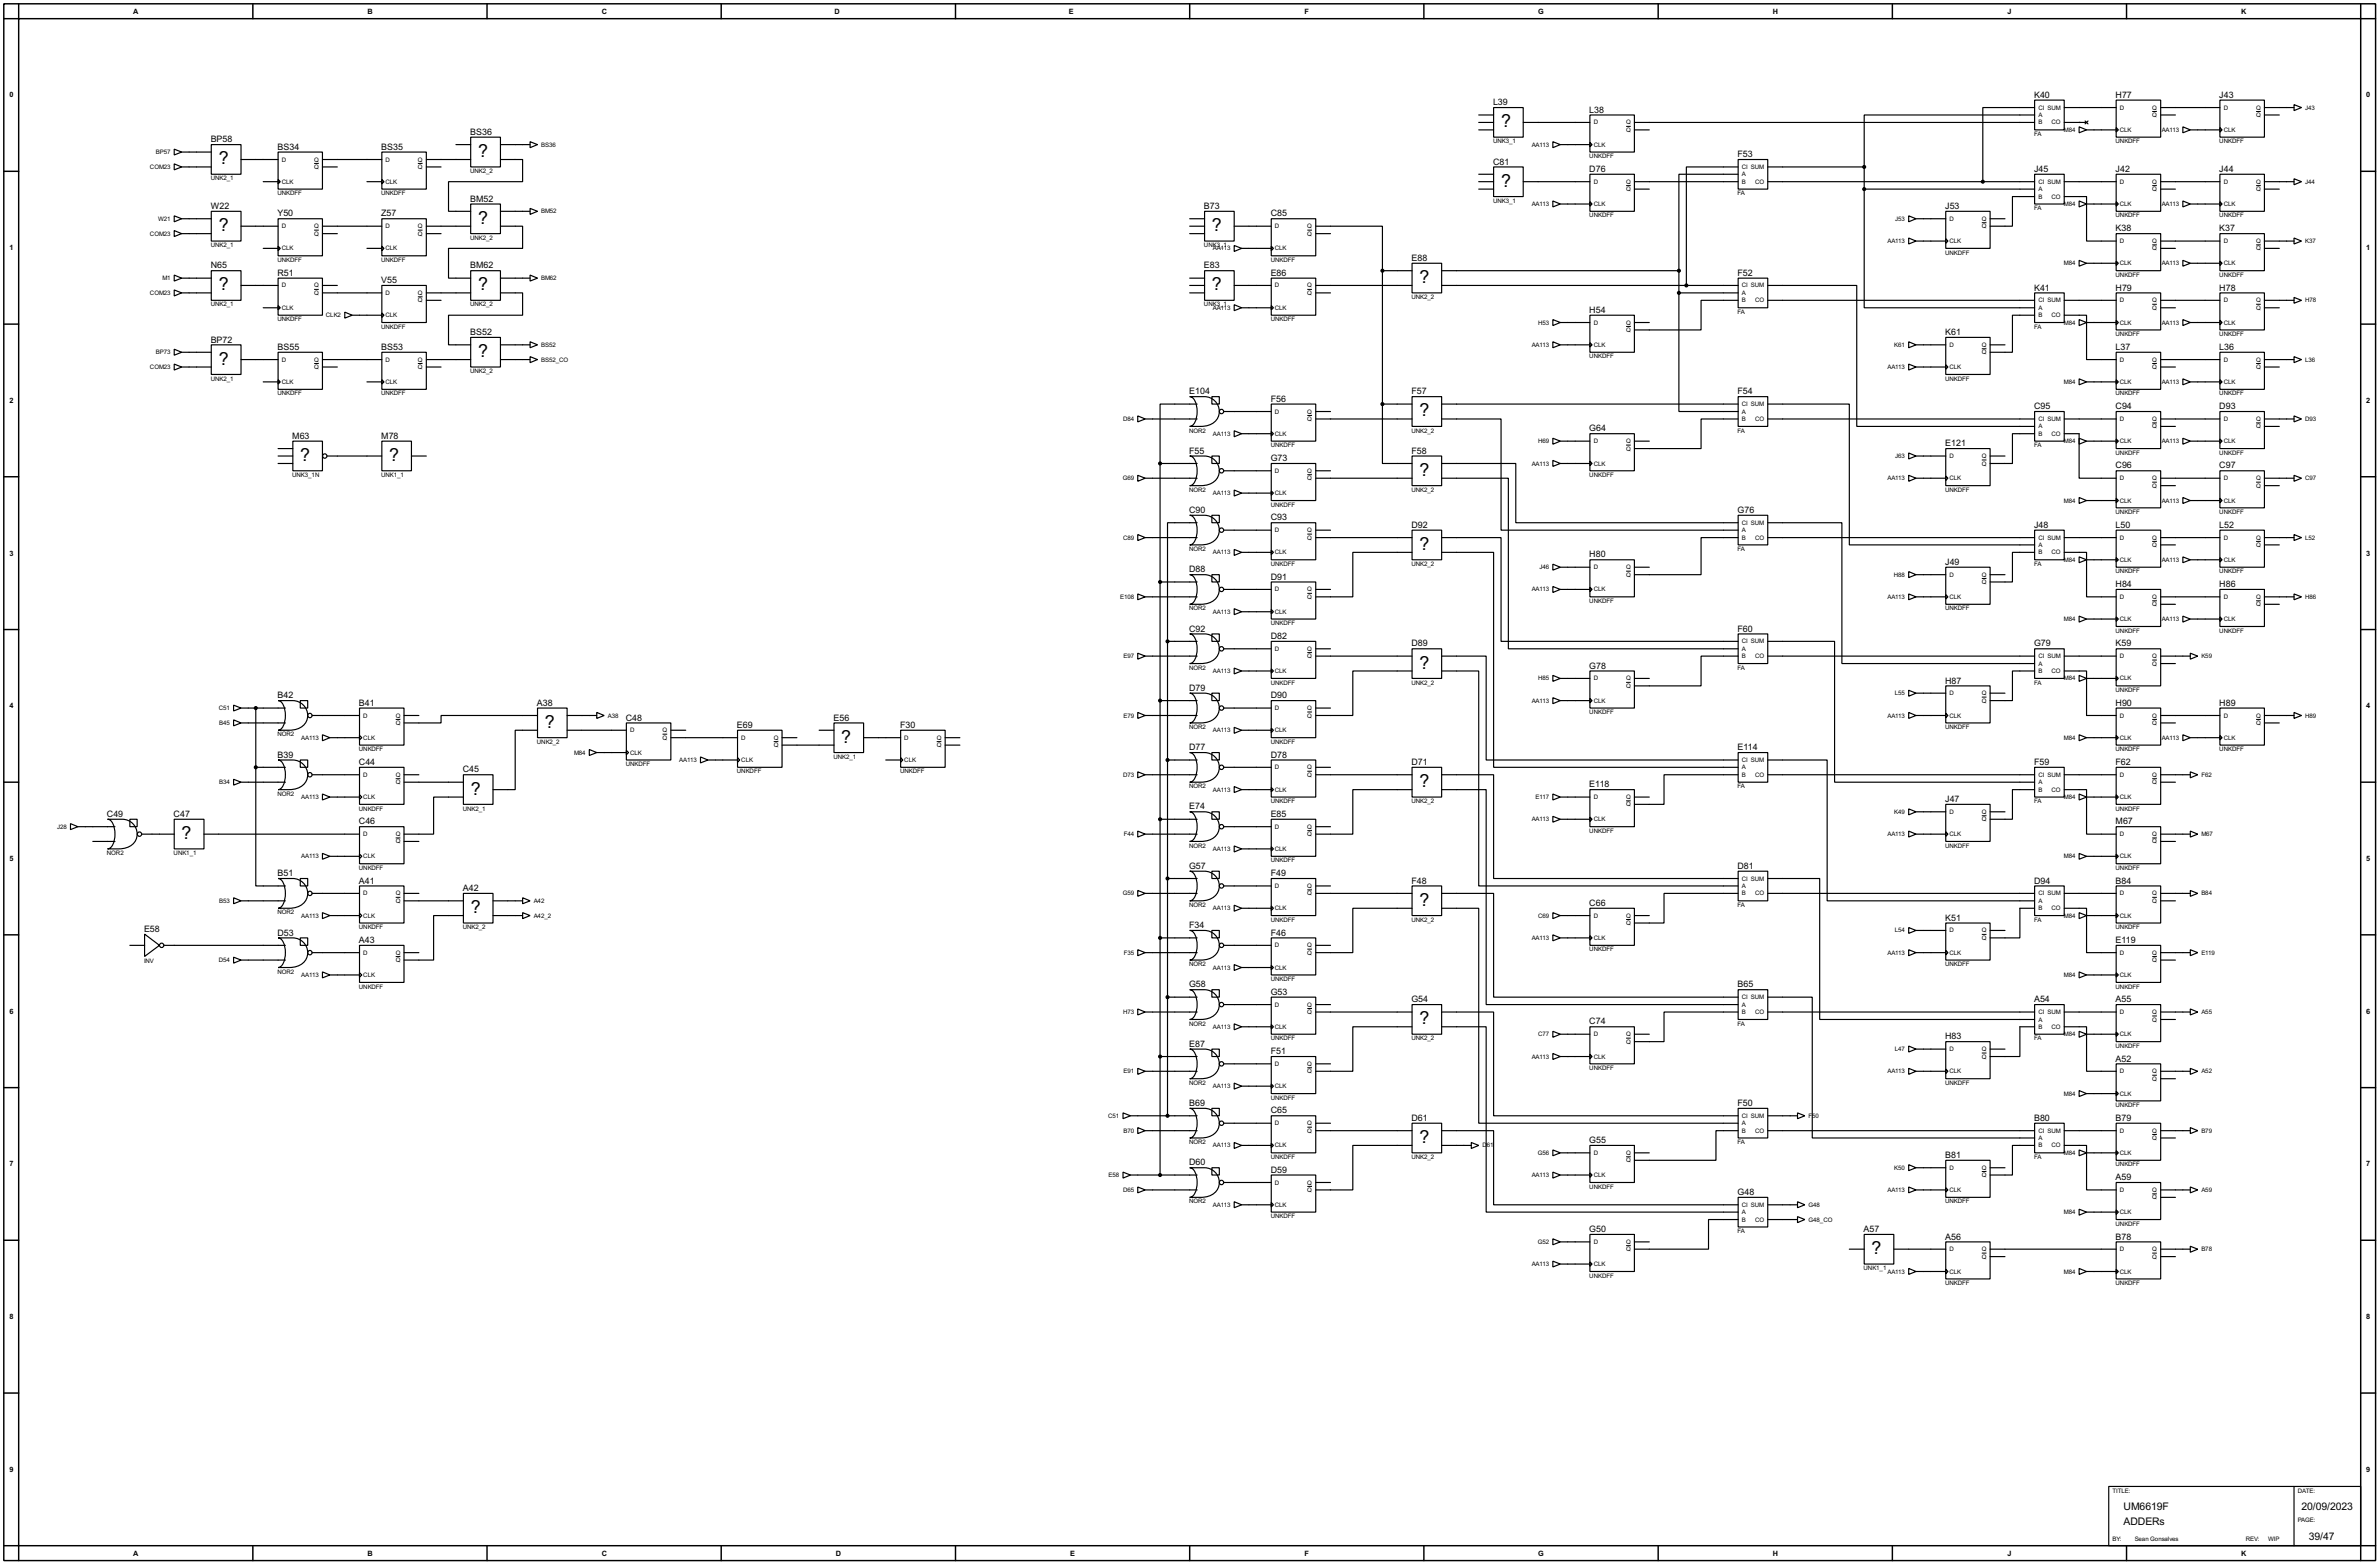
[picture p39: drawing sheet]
<svg xmlns="http://www.w3.org/2000/svg" width="815mm" height="536mm" viewBox="0 0 815 536" stroke-linecap="round" stroke-linejoin="round" font-family="sans-serif">
<defs><g id="words">
<g font-size="6.9">
<text x="514.4" y="43.7">?</text>
<text x="163.9" y="53.8">?</text>
<text x="75" y="56.4">?</text>
<text x="514.4" y="64">?</text>
<text x="163.9" y="76.7">?</text>
<text x="75" y="79.2">?</text>
<text x="415.3" y="79.2">?</text>
<text x="75" y="99.5">?</text>
<text x="163.9" y="99.5">?</text>
<text x="415.3" y="99.5">?</text>
<text x="486.5" y="96.9">?</text>
<text x="75" y="124.9">?</text>
<text x="163.9" y="122.3">?</text>
<text x="486.5" y="142.7">?</text>
<text x="102.9" y="158">?</text>
<text x="133.4" y="158">?</text>
<text x="486.5" y="163">?</text>
<text x="486.5" y="188.4">?</text>
<text x="486.5" y="229.1">?</text>
<text x="186.7" y="249.4">?</text>
<text x="288.3" y="254.5">?</text>
<text x="486.5" y="269.7">?</text>
<text x="161.3" y="272.3">?</text>
<text x="62.3" y="287.5">?</text>
<text x="486.5" y="310.4">?</text>
<text x="161.3" y="312.9">?</text>
<text x="486.5" y="351">?</text>
<text x="486.5" y="391.6">?</text>
<text x="641.4" y="429.7">?</text>
</g>
<g font-size="4">
<text x="727.8" y="517.5">UM6619F</text>
<text x="788.7" y="517.5">20/09/2023</text>
<text x="727.8" y="522.5">ADDERs</text>
<text x="791.3" y="527.6">39/47</text>
</g>
<g font-size="3.4">
<text x="697.1" y="33.5">K40</text>
<text x="725" y="33.5">H77</text>
<text x="760.6" y="33.5">J43</text>
<text x="511.7" y="36">L39</text>
<text x="544.7" y="38.6">L38</text>
<text x="161.1" y="46.2">BS36</text>
<text x="72.2" y="48.7">BP58</text>
<text x="95.1" y="51.3">BS34</text>
<text x="130.7" y="51.3">BS35</text>
<text x="595.5" y="53.8">F53</text>
<text x="511.7" y="56.4">C81</text>
<text x="544.7" y="58.9">D76</text>
<text x="697.1" y="58.9">J45</text>
<text x="725" y="58.9">J42</text>
<text x="760.6" y="58.9">J44</text>
<text x="72.2" y="71.6">W22</text>
<text x="161.1" y="69.1">BM52</text>
<text x="412.6" y="71.6">B73</text>
<text x="666.6" y="71.6">J53</text>
<text x="95.1" y="74.1">Y50</text>
<text x="130.7" y="74.1">Z57</text>
<text x="435.5" y="74.1">C85</text>
<text x="725" y="79.2">K38</text>
<text x="760.6" y="79.2">K37</text>
<text x="483.7" y="89.4">E88</text>
<text x="72.2" y="92">N65</text>
<text x="95.1" y="94.5">R51</text>
<text x="161.1" y="92">BM62</text>
<text x="412.6" y="92">E83</text>
<text x="435.5" y="94.5">E86</text>
<text x="595.5" y="94.5">F52</text>
<text x="130.7" y="97">V55</text>
<text x="697.1" y="99.5">K41</text>
<text x="725" y="99.5">H79</text>
<text x="760.6" y="99.5">H78</text>
<text x="544.7" y="107.2">H54</text>
<text x="72.2" y="117.4">BP72</text>
<text x="95.1" y="119.9">BS55</text>
<text x="130.7" y="119.9">BS53</text>
<text x="161.1" y="114.8">BS52</text>
<text x="666.6" y="114.8">K61</text>
<text x="725" y="119.9">L37</text>
<text x="760.6" y="119.9">L36</text>
<text x="407.5" y="135.1">E104</text>
<text x="435.5" y="137.6">F56</text>
<text x="483.7" y="135.1">F57</text>
<text x="595.5" y="135.1">F54</text>
<text x="697.1" y="140.2">C95</text>
<text x="725" y="140.2">C94</text>
<text x="760.6" y="140.2">D93</text>
<text x="544.7" y="147.8">G64</text>
<text x="100.2" y="150.3">M63</text>
<text x="130.7" y="150.3">M78</text>
<text x="407.5" y="155.5">F55</text>
<text x="483.7" y="155.5">F58</text>
<text x="666.6" y="152.9">E121</text>
<text x="435.5" y="158">G73</text>
<text x="725" y="160.5">C96</text>
<text x="760.6" y="160.5">C97</text>
<text x="407.5" y="175.7">C90</text>
<text x="435.5" y="178.3">C93</text>
<text x="595.5" y="175.7">G76</text>
<text x="483.7" y="180.9">D92</text>
<text x="697.1" y="180.9">J48</text>
<text x="725" y="180.9">L50</text>
<text x="760.6" y="180.9">L52</text>
<text x="544.7" y="191">H80</text>
<text x="407.5" y="196.1">D88</text>
<text x="666.6" y="193.6">J49</text>
<text x="435.5" y="198.6">D91</text>
<text x="725" y="201.2">H84</text>
<text x="760.6" y="201.2">H86</text>
<text x="407.5" y="216.4">C92</text>
<text x="435.5" y="219">D82</text>
<text x="483.7" y="221.5">D89</text>
<text x="595.5" y="216.4">F60</text>
<text x="697.1" y="221.5">G79</text>
<text x="725" y="221.5">K59</text>
<text x="544.7" y="229.1">G78</text>
<text x="95.1" y="239.3">B42</text>
<text x="407.5" y="236.7">D79</text>
<text x="435.5" y="239.3">D90</text>
<text x="666.6" y="234.2">H87</text>
<text x="123" y="241.8">B41</text>
<text x="184" y="241.8">A38</text>
<text x="725" y="241.8">H90</text>
<text x="760.6" y="241.8">H89</text>
<text x="214.5" y="246.9">C48</text>
<text x="252.6" y="249.4">E69</text>
<text x="285.6" y="246.9">E56</text>
<text x="308.5" y="249.4">F30</text>
<text x="407.5" y="257.1">D77</text>
<text x="595.5" y="257.1">E114</text>
<text x="95.1" y="259.6">B39</text>
<text x="123" y="262.1">C44</text>
<text x="435.5" y="259.6">D78</text>
<text x="483.7" y="262.1">D71</text>
<text x="697.1" y="262.1">F59</text>
<text x="725" y="262.1">F62</text>
<text x="158.6" y="264.7">C45</text>
<text x="544.7" y="269.8">E118</text>
<text x="666.6" y="274.8">J47</text>
<text x="36.7" y="279.9">C49</text>
<text x="59.5" y="279.9">C47</text>
<text x="407.5" y="277.4">E74</text>
<text x="435.5" y="279.9">E85</text>
<text x="123" y="282.5">C46</text>
<text x="725" y="282.5">M67</text>
<text x="407.5" y="297.7">G57</text>
<text x="595.5" y="297.7">D81</text>
<text x="95.1" y="300.2">B51</text>
<text x="123" y="302.8">A41</text>
<text x="158.6" y="305.3">A42</text>
<text x="435.5" y="300.2">F49</text>
<text x="483.7" y="302.8">F48</text>
<text x="697.1" y="302.8">D94</text>
<text x="725" y="302.8">B84</text>
<text x="544.7" y="310.4">C66</text>
<text x="666.6" y="315.5">K51</text>
<text x="49.4" y="319.3">E58</text>
<text x="95.1" y="320.6">D53</text>
<text x="123" y="323.1">A43</text>
<text x="407.5" y="318">F34</text>
<text x="435.5" y="320.6">F46</text>
<text x="725" y="323.1">E119</text>
<text x="407.5" y="338.3">G58</text>
<text x="435.5" y="340.9">G53</text>
<text x="595.5" y="338.3">B65</text>
<text x="483.7" y="343.4">G54</text>
<text x="697.1" y="343.4">A54</text>
<text x="725" y="343.4">A55</text>
<text x="544.7" y="351">C74</text>
<text x="407.5" y="358.7">E87</text>
<text x="666.6" y="356.1">H83</text>
<text x="435.5" y="361.2">F51</text>
<text x="725" y="363.7">A52</text>
<text x="407.5" y="379">B69</text>
<text x="435.5" y="381.5">C65</text>
<text x="595.5" y="379">F50</text>
<text x="483.7" y="384.1">D61</text>
<text x="697.1" y="384.1">B80</text>
<text x="725" y="384.1">B79</text>
<text x="544.7" y="391.7">G55</text>
<text x="407.5" y="399.3">D60</text>
<text x="435.5" y="401.8">D59</text>
<text x="666.6" y="396.8">B81</text>
<text x="725" y="404.4">A59</text>
<text x="595.5" y="409.5">G48</text>
<text x="544.7" y="422.2">G50</text>
<text x="638.7" y="422.2">A57</text>
<text x="666.6" y="424.7">A56</text>
<text x="725" y="424.7">B78</text>
</g>
<g font-size="2.8">
<text x="45.7" y="4.7">A</text>
<text x="126" y="4.7">B</text>
<text x="206.2" y="4.7">C</text>
<text x="286" y="4.7">D</text>
<text x="366.3" y="4.7">E</text>
<text x="447.1" y="4.7">F</text>
<text x="527.2" y="4.7">G</text>
<text x="607.5" y="4.7">H</text>
<text x="688" y="4.7">J</text>
<text x="768.1" y="4.7">K</text>
<text x="3.2" y="33.4">0</text>
<text x="810.9" y="33.4">0</text>
<text x="3.2" y="85.7">1</text>
<text x="810.9" y="85.7">1</text>
<text x="3.2" y="138.1">2</text>
<text x="810.9" y="138.1">2</text>
<text x="3.2" y="190.4">3</text>
<text x="810.9" y="190.4">3</text>
<text x="3.2" y="242.7">4</text>
<text x="810.9" y="242.7">4</text>
<text x="3.2" y="295">5</text>
<text x="810.9" y="295">5</text>
<text x="3.2" y="347.4">6</text>
<text x="810.9" y="347.4">6</text>
<text x="3.2" y="399.7">7</text>
<text x="810.9" y="399.7">7</text>
<text x="3.2" y="452">8</text>
<text x="810.9" y="452">8</text>
<text x="3.2" y="504.3">9</text>
<text x="810.9" y="504.3">9</text>
<text x="45.7" y="533">A</text>
<text x="126" y="533">B</text>
<text x="206.2" y="533">C</text>
<text x="286.5" y="533">D</text>
<text x="366.8" y="533">E</text>
<text x="447.1" y="533">F</text>
<text x="527.2" y="533">G</text>
<text x="607.5" y="533">H</text>
<text x="688" y="533">J</text>
<text x="768.1" y="533">K</text>
</g>
<g font-size="2.4">
<text x="698.6" y="40.1">A</text>
<text x="698.6" y="37.5">CI SUM</text>
<text x="726.5" y="37.5">D</text>
<text x="737.6" y="40.1">Q</text>
<text x="737.6" y="37.5">Q</text>
<text x="762.1" y="37.5">D</text>
<text x="773.2" y="40.1">Q</text>
<text x="773.2" y="37.5">Q</text>
<text x="790" y="37.5">J43</text>
<text x="546.2" y="42.7">D</text>
<text x="557.3" y="45.2">Q</text>
<text x="557.3" y="42.7">Q</text>
<text x="697.1" y="46.6">FA</text>
<text x="698.6" y="42.7">B</text>
<text x="703.1" y="42.7">CO</text>
<text x="707.3" y="45.2">M84</text>
<text x="726.5" y="45.2">CLK</text>
<text x="740.8" y="45.2">AA113</text>
<text x="762.1" y="45.2">CLK</text>
<text x="53.5" y="52.8">BP57</text>
<text x="185.5" y="50.2">BS36</text>
<text x="511.7" y="49.1">UNK3_1</text>
<text x="524.9" y="50.2">AA113</text>
<text x="546.2" y="50.2">CLK</text>
<text x="725" y="49.1">UNKDFF</text>
<text x="760.6" y="49.1">UNKDFF</text>
<text x="51.4" y="57.9">COM23</text>
<text x="96.6" y="55.4">D</text>
<text x="107.7" y="57.9">Q</text>
<text x="107.7" y="55.4">Q</text>
<text x="132.1" y="55.4">D</text>
<text x="143.2" y="57.9">Q</text>
<text x="143.2" y="55.4">Q</text>
<text x="161.1" y="59.3">UNK2_2</text>
<text x="544.7" y="54.2">UNKDFF</text>
<text x="597" y="57.9">CI SUM</text>
<text x="72.2" y="61.8">UNK2_1</text>
<text x="96.6" y="62.9">CLK</text>
<text x="132.1" y="62.9">CLK</text>
<text x="546.2" y="62.9">D</text>
<text x="557.3" y="65.5">Q</text>
<text x="557.3" y="62.9">Q</text>
<text x="597" y="60.4">A</text>
<text x="597" y="62.9">B</text>
<text x="601.5" y="62.9">CO</text>
<text x="698.6" y="65.5">A</text>
<text x="698.6" y="62.9">CI SUM</text>
<text x="726.5" y="62.9">D</text>
<text x="737.6" y="65.5">Q</text>
<text x="737.6" y="62.9">Q</text>
<text x="762.1" y="62.9">D</text>
<text x="773.2" y="65.5">Q</text>
<text x="773.2" y="62.9">Q</text>
<text x="790" y="62.9">J44</text>
<text x="95.1" y="66.9">UNKDFF</text>
<text x="130.7" y="66.9">UNKDFF</text>
<text x="511.7" y="69.5">UNK3_1</text>
<text x="524.9" y="70.6">AA113</text>
<text x="546.2" y="70.6">CLK</text>
<text x="595.5" y="66.9">FA</text>
<text x="697.1" y="72">FA</text>
<text x="698.6" y="68.1">B</text>
<text x="703.1" y="68.1">CO</text>
<text x="707.3" y="70.6">M84</text>
<text x="726.5" y="70.6">CLK</text>
<text x="740.8" y="70.6">AA113</text>
<text x="762.1" y="70.6">CLK</text>
<text x="54.2" y="75.6">W21</text>
<text x="185.5" y="73.1">BM52</text>
<text x="544.7" y="74.5">UNKDFF</text>
<text x="649.5" y="75.6">J53</text>
<text x="668.1" y="75.6">D</text>
<text x="679.2" y="75.6">Q</text>
<text x="725" y="74.5">UNKDFF</text>
<text x="760.6" y="74.5">UNKDFF</text>
<text x="51.4" y="80.8">COM23</text>
<text x="96.6" y="78.2">D</text>
<text x="107.7" y="80.8">Q</text>
<text x="107.7" y="78.2">Q</text>
<text x="132.1" y="78.2">D</text>
<text x="143.2" y="80.8">Q</text>
<text x="143.2" y="78.2">Q</text>
<text x="161.1" y="82.2">UNK2_2</text>
<text x="436.9" y="78.2">D</text>
<text x="448" y="80.8">Q</text>
<text x="448" y="78.2">Q</text>
<text x="646.8" y="83.3">AA113</text>
<text x="668.1" y="83.3">CLK</text>
<text x="679.2" y="78.2">Q</text>
<text x="726.5" y="83.3">D</text>
<text x="737.6" y="83.3">Q</text>
<text x="762.1" y="83.3">D</text>
<text x="773.2" y="83.3">Q</text>
<text x="790" y="83.3">K37</text>
<text x="72.2" y="84.7">UNK2_1</text>
<text x="95.1" y="89.7">UNKDFF</text>
<text x="96.6" y="85.8">CLK</text>
<text x="130.7" y="89.7">UNKDFF</text>
<text x="132.1" y="85.8">CLK</text>
<text x="412.6" y="84.7">UNK3_1</text>
<text x="415.7" y="85.8">AA113</text>
<text x="435.5" y="89.7">UNKDFF</text>
<text x="436.9" y="85.8">CLK</text>
<text x="666.6" y="87.2">UNKDFF</text>
<text x="737.6" y="85.8">Q</text>
<text x="773.2" y="85.8">Q</text>
<text x="55.7" y="96">M1</text>
<text x="185.5" y="96">BM62</text>
<text x="707.3" y="90.9">M84</text>
<text x="725" y="94.9">UNKDFF</text>
<text x="726.5" y="90.9">CLK</text>
<text x="740.8" y="90.9">AA113</text>
<text x="760.6" y="94.9">UNKDFF</text>
<text x="762.1" y="90.9">CLK</text>
<text x="51.4" y="101">COM23</text>
<text x="96.6" y="98.5">D</text>
<text x="107.7" y="101">Q</text>
<text x="107.7" y="98.5">Q</text>
<text x="132.1" y="101">D</text>
<text x="143.2" y="101">Q</text>
<text x="436.9" y="98.5">D</text>
<text x="448" y="101">Q</text>
<text x="448" y="98.5">Q</text>
<text x="597" y="101">A</text>
<text x="597" y="98.5">CI SUM</text>
<text x="72.2" y="105">UNK2_1</text>
<text x="96.6" y="106.2">CLK</text>
<text x="143.2" y="103.6">Q</text>
<text x="161.1" y="105">UNK2_2</text>
<text x="412.6" y="105">UNK3_1</text>
<text x="415.7" y="106.2">AA113</text>
<text x="436.9" y="106.2">CLK</text>
<text x="483.7" y="102.4">UNK2_2</text>
<text x="595.5" y="107.6">FA</text>
<text x="597" y="103.6">B</text>
<text x="601.5" y="103.6">CO</text>
<text x="698.6" y="106.2">A</text>
<text x="698.6" y="103.6">CI SUM</text>
<text x="726.5" y="103.6">D</text>
<text x="737.6" y="106.2">Q</text>
<text x="737.6" y="103.6">Q</text>
<text x="762.1" y="103.6">D</text>
<text x="773.2" y="106.2">Q</text>
<text x="773.2" y="103.6">Q</text>
<text x="790" y="103.6">H78</text>
<text x="95.1" y="110.1">UNKDFF</text>
<text x="111.7" y="108.7">CLK2</text>
<text x="130.7" y="112.6">UNKDFF</text>
<text x="132.1" y="108.7">CLK</text>
<text x="435.5" y="110.1">UNKDFF</text>
<text x="527.1" y="111.2">H53</text>
<text x="546.2" y="111.2">D</text>
<text x="557.3" y="113.7">Q</text>
<text x="557.3" y="111.2">Q</text>
<text x="697.1" y="112.6">FA</text>
<text x="698.6" y="108.7">B</text>
<text x="703.1" y="108.7">CO</text>
<text x="707.3" y="111.2">M84</text>
<text x="726.5" y="111.2">CLK</text>
<text x="740.8" y="111.2">AA113</text>
<text x="762.1" y="111.2">CLK</text>
<text x="185.5" y="118.9">BS52</text>
<text x="524.9" y="118.9">AA113</text>
<text x="546.2" y="118.9">CLK</text>
<text x="649.2" y="118.9">K61</text>
<text x="668.1" y="118.9">D</text>
<text x="679.2" y="118.9">Q</text>
<text x="725" y="115.1">UNKDFF</text>
<text x="760.6" y="115.1">UNKDFF</text>
<text x="53.5" y="121.4">BP73</text>
<text x="96.6" y="123.9">D</text>
<text x="107.7" y="123.9">Q</text>
<text x="132.1" y="123.9">D</text>
<text x="143.2" y="123.9">Q</text>
<text x="185.5" y="123.9">BS52_CO</text>
<text x="544.7" y="122.8">UNKDFF</text>
<text x="679.2" y="121.4">Q</text>
<text x="726.5" y="123.9">D</text>
<text x="737.6" y="123.9">Q</text>
<text x="762.1" y="123.9">D</text>
<text x="773.2" y="123.9">Q</text>
<text x="790" y="123.9">L36</text>
<text x="51.4" y="126.4">COM23</text>
<text x="72.2" y="130.4">UNK2_1</text>
<text x="96.6" y="131.6">CLK</text>
<text x="107.7" y="126.4">Q</text>
<text x="132.1" y="131.6">CLK</text>
<text x="143.2" y="126.4">Q</text>
<text x="161.1" y="127.8">UNK2_2</text>
<text x="646.8" y="126.4">AA113</text>
<text x="666.6" y="130.4">UNKDFF</text>
<text x="668.1" y="126.4">CLK</text>
<text x="707.3" y="131.6">M84</text>
<text x="726.5" y="131.6">CLK</text>
<text x="737.6" y="126.4">Q</text>
<text x="740.8" y="131.6">AA113</text>
<text x="762.1" y="131.6">CLK</text>
<text x="773.2" y="126.4">Q</text>
<text x="95.1" y="135.5">UNKDFF</text>
<text x="130.7" y="135.5">UNKDFF</text>
<text x="725" y="135.5">UNKDFF</text>
<text x="760.6" y="135.5">UNKDFF</text>
<text x="436.9" y="141.7">D</text>
<text x="448" y="141.7">Q</text>
<text x="597" y="141.7">A</text>
<text x="597" y="139.1">CI SUM</text>
<text x="384.9" y="144.3">D84</text>
<text x="407.5" y="148.2">NOR2</text>
<text x="415.7" y="149.3">AA113</text>
<text x="436.9" y="149.3">CLK</text>
<text x="448" y="144.3">Q</text>
<text x="483.7" y="148.2">UNK2_2</text>
<text x="595.5" y="148.2">FA</text>
<text x="597" y="144.3">B</text>
<text x="601.5" y="144.3">CO</text>
<text x="698.6" y="146.8">A</text>
<text x="698.6" y="149.3">B</text>
<text x="698.6" y="144.3">CI SUM</text>
<text x="703.1" y="149.3">CO</text>
<text x="726.5" y="144.3">D</text>
<text x="737.6" y="146.8">Q</text>
<text x="737.6" y="144.3">Q</text>
<text x="762.1" y="144.3">D</text>
<text x="773.2" y="146.8">Q</text>
<text x="773.2" y="144.3">Q</text>
<text x="790" y="144.3">D93</text>
<text x="435.5" y="153.2">UNKDFF</text>
<text x="527.1" y="151.8">H69</text>
<text x="546.2" y="151.8">D</text>
<text x="557.3" y="154.4">Q</text>
<text x="557.3" y="151.8">Q</text>
<text x="697.1" y="153.2">FA</text>
<text x="707.3" y="151.8">M84</text>
<text x="725" y="155.8">UNKDFF</text>
<text x="726.5" y="151.8">CLK</text>
<text x="740.8" y="151.8">AA113</text>
<text x="760.6" y="155.8">UNKDFF</text>
<text x="762.1" y="151.8">CLK</text>
<text x="524.9" y="159.5">AA113</text>
<text x="546.2" y="159.5">CLK</text>
<text x="649.5" y="157">J63</text>
<text x="668.1" y="157">D</text>
<text x="679.2" y="159.5">Q</text>
<text x="679.2" y="157">Q</text>
<text x="100.2" y="163.4">UNK3_1N</text>
<text x="130.7" y="163.4">UNK1_1</text>
<text x="384.8" y="164.5">G69</text>
<text x="436.9" y="162">D</text>
<text x="448" y="164.5">Q</text>
<text x="448" y="162">Q</text>
<text x="544.7" y="163.4">UNKDFF</text>
<text x="646.8" y="164.5">AA113</text>
<text x="668.1" y="164.5">CLK</text>
<text x="726.5" y="164.5">D</text>
<text x="737.6" y="167.1">Q</text>
<text x="737.6" y="164.5">Q</text>
<text x="762.1" y="164.5">D</text>
<text x="773.2" y="167.1">Q</text>
<text x="773.2" y="164.5">Q</text>
<text x="790" y="164.5">C97</text>
<text x="407.5" y="168.5">NOR2</text>
<text x="415.7" y="169.7">AA113</text>
<text x="435.5" y="173.6">UNKDFF</text>
<text x="436.9" y="169.7">CLK</text>
<text x="483.7" y="168.5">UNK2_2</text>
<text x="666.6" y="168.5">UNKDFF</text>
<text x="707.3" y="172.2">M84</text>
<text x="726.5" y="172.2">CLK</text>
<text x="740.8" y="172.2">AA113</text>
<text x="762.1" y="172.2">CLK</text>
<text x="597" y="179.8">CI SUM</text>
<text x="725" y="176.1">UNKDFF</text>
<text x="760.6" y="176.1">UNKDFF</text>
<text x="384.9" y="184.9">C89</text>
<text x="436.9" y="182.4">D</text>
<text x="448" y="184.9">Q</text>
<text x="448" y="182.4">Q</text>
<text x="597" y="182.4">A</text>
<text x="597" y="184.9">B</text>
<text x="601.5" y="184.9">CO</text>
<text x="698.6" y="184.9">CI SUM</text>
<text x="726.5" y="184.9">D</text>
<text x="737.6" y="184.9">Q</text>
<text x="762.1" y="184.9">D</text>
<text x="773.2" y="184.9">Q</text>
<text x="790" y="184.9">L52</text>
<text x="407.5" y="188.8">NOR2</text>
<text x="415.7" y="190">AA113</text>
<text x="436.9" y="190">CLK</text>
<text x="595.5" y="188.8">FA</text>
<text x="698.6" y="187.4">A</text>
<text x="698.6" y="190">B</text>
<text x="703.1" y="190">CO</text>
<text x="737.6" y="187.4">Q</text>
<text x="773.2" y="187.4">Q</text>
<text x="435.5" y="193.9">UNKDFF</text>
<text x="483.7" y="193.9">UNK2_2</text>
<text x="527.6" y="195.1">J46</text>
<text x="546.2" y="195.1">D</text>
<text x="557.3" y="197.6">Q</text>
<text x="557.3" y="195.1">Q</text>
<text x="649" y="197.6">H88</text>
<text x="668.1" y="197.6">D</text>
<text x="679.2" y="197.6">Q</text>
<text x="697.1" y="193.9">FA</text>
<text x="707.3" y="192.5">M84</text>
<text x="725" y="196.5">UNKDFF</text>
<text x="726.5" y="192.5">CLK</text>
<text x="740.8" y="192.5">AA113</text>
<text x="760.6" y="196.5">UNKDFF</text>
<text x="762.1" y="192.5">CLK</text>
<text x="436.9" y="202.7">D</text>
<text x="448" y="202.7">Q</text>
<text x="524.9" y="202.7">AA113</text>
<text x="546.2" y="202.7">CLK</text>
<text x="679.2" y="200.1">Q</text>
<text x="383.8" y="205.2">E108</text>
<text x="407.5" y="209.2">NOR2</text>
<text x="448" y="205.2">Q</text>
<text x="544.7" y="206.6">UNKDFF</text>
<text x="646.8" y="205.2">AA113</text>
<text x="666.6" y="209.2">UNKDFF</text>
<text x="668.1" y="205.2">CLK</text>
<text x="726.5" y="205.2">D</text>
<text x="737.6" y="207.8">Q</text>
<text x="737.6" y="205.2">Q</text>
<text x="762.1" y="205.2">D</text>
<text x="773.2" y="207.8">Q</text>
<text x="773.2" y="205.2">Q</text>
<text x="790" y="205.2">H86</text>
<text x="415.7" y="210.3">AA113</text>
<text x="435.5" y="214.2">UNKDFF</text>
<text x="436.9" y="210.3">CLK</text>
<text x="707.3" y="212.8">M84</text>
<text x="726.5" y="212.8">CLK</text>
<text x="740.8" y="212.8">AA113</text>
<text x="762.1" y="212.8">CLK</text>
<text x="597" y="220.5">CI SUM</text>
<text x="725" y="216.8">UNKDFF</text>
<text x="760.6" y="216.8">UNKDFF</text>
<text x="385" y="225.5">E97</text>
<text x="436.9" y="223">D</text>
<text x="448" y="225.5">Q</text>
<text x="448" y="223">Q</text>
<text x="597" y="223">A</text>
<text x="597" y="225.5">B</text>
<text x="601.5" y="225.5">CO</text>
<text x="698.6" y="225.5">CI SUM</text>
<text x="726.5" y="225.5">D</text>
<text x="737.6" y="225.5">Q</text>
<text x="754.4" y="225.5">K59</text>
<text x="407.5" y="229.5">NOR2</text>
<text x="415.7" y="230.6">AA113</text>
<text x="436.9" y="230.6">CLK</text>
<text x="527.1" y="233.2">H85</text>
<text x="546.2" y="233.2">D</text>
<text x="557.3" y="233.2">Q</text>
<text x="595.5" y="229.5">FA</text>
<text x="698.6" y="228.1">A</text>
<text x="698.6" y="230.6">B</text>
<text x="703.1" y="230.6">CO</text>
<text x="707.3" y="233.2">M84</text>
<text x="726.5" y="233.2">CLK</text>
<text x="737.6" y="228.1">Q</text>
<text x="435.5" y="234.6">UNKDFF</text>
<text x="483.7" y="234.6">UNK2_2</text>
<text x="557.3" y="235.7">Q</text>
<text x="649.4" y="238.2">L55</text>
<text x="668.1" y="238.2">D</text>
<text x="679.2" y="238.2">Q</text>
<text x="697.1" y="234.6">FA</text>
<text x="725" y="237.1">UNKDFF</text>
<text x="75" y="243.3">C51</text>
<text x="124.5" y="245.9">D</text>
<text x="135.6" y="245.9">Q</text>
<text x="208.3" y="245.9">A38</text>
<text x="385" y="245.9">E79</text>
<text x="436.9" y="243.3">D</text>
<text x="448" y="245.9">Q</text>
<text x="448" y="243.3">Q</text>
<text x="524.9" y="240.8">AA113</text>
<text x="544.7" y="244.7">UNKDFF</text>
<text x="546.2" y="240.8">CLK</text>
<text x="646.8" y="245.9">AA113</text>
<text x="668.1" y="245.9">CLK</text>
<text x="679.2" y="240.8">Q</text>
<text x="726.5" y="245.9">D</text>
<text x="737.6" y="245.9">Q</text>
<text x="762.1" y="245.9">D</text>
<text x="773.2" y="245.9">Q</text>
<text x="790" y="245.9">H89</text>
<text x="75.1" y="248.4">B45</text>
<text x="135.6" y="248.4">Q</text>
<text x="216" y="250.9">D</text>
<text x="227.1" y="250.9">Q</text>
<text x="407.5" y="249.8">NOR2</text>
<text x="415.7" y="250.9">AA113</text>
<text x="436.9" y="250.9">CLK</text>
<text x="666.6" y="249.8">UNKDFF</text>
<text x="737.6" y="248.4">Q</text>
<text x="773.2" y="248.4">Q</text>
<text x="95.1" y="252.3">NOR2</text>
<text x="103.3" y="253.5">AA113</text>
<text x="123" y="257.4">UNKDFF</text>
<text x="124.5" y="253.5">CLK</text>
<text x="184" y="254.9">UNK2_2</text>
<text x="227.1" y="253.5">Q</text>
<text x="254.1" y="253.5">D</text>
<text x="265.2" y="256">Q</text>
<text x="265.2" y="253.5">Q</text>
<text x="309.9" y="253.5">D</text>
<text x="321" y="256">Q</text>
<text x="321" y="253.5">Q</text>
<text x="435.5" y="254.9">UNKDFF</text>
<text x="707.3" y="253.5">M84</text>
<text x="725" y="257.4">UNKDFF</text>
<text x="726.5" y="253.5">CLK</text>
<text x="740.8" y="253.5">AA113</text>
<text x="760.6" y="257.4">UNKDFF</text>
<text x="762.1" y="253.5">CLK</text>
<text x="196.8" y="258.6">M84</text>
<text x="214.5" y="262.5">UNKDFF</text>
<text x="216" y="258.6">CLK</text>
<text x="232.8" y="261.1">AA113</text>
<text x="254.1" y="261.1">CLK</text>
<text x="285.6" y="260">UNK2_1</text>
<text x="309.9" y="261.1">CLK</text>
<text x="436.9" y="263.6">D</text>
<text x="448" y="263.6">Q</text>
<text x="597" y="263.6">A</text>
<text x="597" y="261.1">CI SUM</text>
<text x="75.1" y="268.7">B34</text>
<text x="124.5" y="266.2">D</text>
<text x="135.6" y="268.7">Q</text>
<text x="135.6" y="266.2">Q</text>
<text x="252.6" y="265">UNKDFF</text>
<text x="308.5" y="265">UNKDFF</text>
<text x="384.9" y="266.2">D73</text>
<text x="448" y="266.2">Q</text>
<text x="597" y="266.2">B</text>
<text x="601.5" y="266.2">CO</text>
<text x="698.6" y="268.7">A</text>
<text x="698.6" y="266.2">CI SUM</text>
<text x="726.5" y="266.2">D</text>
<text x="737.6" y="268.7">Q</text>
<text x="737.6" y="266.2">Q</text>
<text x="754.4" y="266.2">F62</text>
<text x="95.1" y="272.7">NOR2</text>
<text x="103.3" y="273.8">AA113</text>
<text x="124.5" y="273.8">CLK</text>
<text x="407.5" y="270.1">NOR2</text>
<text x="415.7" y="271.3">AA113</text>
<text x="435.5" y="275.2">UNKDFF</text>
<text x="436.9" y="271.3">CLK</text>
<text x="483.7" y="275.2">UNK2_2</text>
<text x="526.3" y="273.8">E117</text>
<text x="546.2" y="273.8">D</text>
<text x="557.3" y="273.8">Q</text>
<text x="595.5" y="270.1">FA</text>
<text x="697.1" y="275.2">FA</text>
<text x="698.6" y="271.3">B</text>
<text x="703.1" y="271.3">CO</text>
<text x="707.3" y="273.8">M84</text>
<text x="726.5" y="273.8">CLK</text>
<text x="123" y="277.7">UNKDFF</text>
<text x="158.6" y="277.7">UNK2_1</text>
<text x="524.9" y="281.4">AA113</text>
<text x="546.2" y="281.4">CLK</text>
<text x="557.3" y="276.3">Q</text>
<text x="649.2" y="278.9">K49</text>
<text x="668.1" y="278.9">D</text>
<text x="679.2" y="281.4">Q</text>
<text x="679.2" y="278.9">Q</text>
<text x="725" y="277.7">UNKDFF</text>
<text x="19.6" y="284">J28</text>
<text x="124.5" y="286.5">D</text>
<text x="135.6" y="286.5">Q</text>
<text x="385.1" y="286.5">F44</text>
<text x="436.9" y="284">D</text>
<text x="448" y="286.5">Q</text>
<text x="448" y="284">Q</text>
<text x="544.7" y="285.4">UNKDFF</text>
<text x="646.8" y="286.5">AA113</text>
<text x="668.1" y="286.5">CLK</text>
<text x="726.5" y="286.5">D</text>
<text x="737.6" y="286.5">Q</text>
<text x="754.4" y="286.5">M67</text>
<text x="36.7" y="293">NOR2</text>
<text x="59.5" y="293">UNK1_1</text>
<text x="135.6" y="289">Q</text>
<text x="407.5" y="290.4">NOR2</text>
<text x="415.7" y="291.6">AA113</text>
<text x="436.9" y="291.6">CLK</text>
<text x="666.6" y="290.4">UNKDFF</text>
<text x="737.6" y="289">Q</text>
<text x="103.3" y="294.1">AA113</text>
<text x="123" y="298.1">UNKDFF</text>
<text x="124.5" y="294.1">CLK</text>
<text x="435.5" y="295.5">UNKDFF</text>
<text x="707.3" y="294.1">M84</text>
<text x="725" y="298.1">UNKDFF</text>
<text x="726.5" y="294.1">CLK</text>
<text x="436.9" y="304.3">D</text>
<text x="448" y="304.3">Q</text>
<text x="597" y="304.3">A</text>
<text x="597" y="301.7">CI SUM</text>
<text x="75.1" y="309.4">B53</text>
<text x="124.5" y="306.8">D</text>
<text x="135.6" y="309.4">Q</text>
<text x="135.6" y="306.8">Q</text>
<text x="182.9" y="309.4">A42</text>
<text x="384.8" y="306.8">G59</text>
<text x="407.5" y="310.8">NOR2</text>
<text x="415.7" y="311.9">AA113</text>
<text x="436.9" y="311.9">CLK</text>
<text x="448" y="306.8">Q</text>
<text x="595.5" y="310.8">FA</text>
<text x="597" y="306.8">B</text>
<text x="601.5" y="306.8">CO</text>
<text x="698.6" y="309.4">A</text>
<text x="698.6" y="311.9">B</text>
<text x="698.6" y="306.8">CI SUM</text>
<text x="703.1" y="311.9">CO</text>
<text x="726.5" y="306.8">D</text>
<text x="737.6" y="309.4">Q</text>
<text x="737.6" y="306.8">Q</text>
<text x="754.4" y="306.8">B84</text>
<text x="95.1" y="313.3">NOR2</text>
<text x="103.3" y="314.4">AA113</text>
<text x="124.5" y="314.4">CLK</text>
<text x="182.9" y="314.4">A42_2</text>
<text x="435.5" y="315.8">UNKDFF</text>
<text x="483.7" y="315.8">UNK2_2</text>
<text x="527.1" y="314.4">C69</text>
<text x="546.2" y="314.4">D</text>
<text x="557.3" y="317">Q</text>
<text x="557.3" y="314.4">Q</text>
<text x="697.1" y="315.8">FA</text>
<text x="707.3" y="314.4">M84</text>
<text x="726.5" y="314.4">CLK</text>
<text x="123" y="318.4">UNKDFF</text>
<text x="158.6" y="318.4">UNK2_2</text>
<text x="524.9" y="322.1">AA113</text>
<text x="546.2" y="322.1">CLK</text>
<text x="649.4" y="319.5">L54</text>
<text x="668.1" y="319.5">D</text>
<text x="679.2" y="322.1">Q</text>
<text x="679.2" y="319.5">Q</text>
<text x="725" y="318.4">UNKDFF</text>
<text x="49.4" y="329.8">INV</text>
<text x="75" y="329.7">D54</text>
<text x="124.5" y="327.1">D</text>
<text x="135.6" y="329.7">Q</text>
<text x="135.6" y="327.1">Q</text>
<text x="385.1" y="327.1">F35</text>
<text x="436.9" y="324.6">D</text>
<text x="448" y="327.1">Q</text>
<text x="448" y="324.6">Q</text>
<text x="544.7" y="326">UNKDFF</text>
<text x="646.8" y="327.1">AA113</text>
<text x="668.1" y="327.1">CLK</text>
<text x="726.5" y="327.1">D</text>
<text x="737.6" y="329.7">Q</text>
<text x="737.6" y="327.1">Q</text>
<text x="754.4" y="327.1">E119</text>
<text x="95.1" y="333.6">NOR2</text>
<text x="103.3" y="334.8">AA113</text>
<text x="124.5" y="334.8">CLK</text>
<text x="407.5" y="331.1">NOR2</text>
<text x="415.7" y="332.2">AA113</text>
<text x="436.9" y="332.2">CLK</text>
<text x="666.6" y="331.1">UNKDFF</text>
<text x="707.3" y="334.8">M84</text>
<text x="726.5" y="334.8">CLK</text>
<text x="123" y="338.7">UNKDFF</text>
<text x="435.5" y="336.2">UNKDFF</text>
<text x="725" y="338.7">UNKDFF</text>
<text x="384.9" y="347.5">H73</text>
<text x="436.9" y="344.9">D</text>
<text x="448" y="347.5">Q</text>
<text x="448" y="344.9">Q</text>
<text x="597" y="344.9">A</text>
<text x="597" y="347.5">B</text>
<text x="597" y="342.4">CI SUM</text>
<text x="601.5" y="347.5">CO</text>
<text x="698.6" y="347.5">CI SUM</text>
<text x="726.5" y="347.5">D</text>
<text x="737.6" y="347.5">Q</text>
<text x="754.4" y="347.5">A55</text>
<text x="407.5" y="351.4">NOR2</text>
<text x="415.7" y="352.5">AA113</text>
<text x="436.9" y="352.5">CLK</text>
<text x="595.5" y="351.4">FA</text>
<text x="698.6" y="350">A</text>
<text x="698.6" y="352.5">B</text>
<text x="703.1" y="352.5">CO</text>
<text x="737.6" y="350">Q</text>
<text x="435.5" y="356.5">UNKDFF</text>
<text x="483.7" y="356.5">UNK2_2</text>
<text x="527.1" y="355.1">C77</text>
<text x="546.2" y="355.1">D</text>
<text x="557.3" y="357.6">Q</text>
<text x="557.3" y="355.1">Q</text>
<text x="697.1" y="356.5">FA</text>
<text x="707.3" y="355.1">M84</text>
<text x="725" y="359">UNKDFF</text>
<text x="726.5" y="355.1">CLK</text>
<text x="436.9" y="365.2">D</text>
<text x="448" y="365.2">Q</text>
<text x="524.9" y="362.7">AA113</text>
<text x="546.2" y="362.7">CLK</text>
<text x="649.4" y="360.2">L47</text>
<text x="668.1" y="360.2">D</text>
<text x="679.2" y="362.7">Q</text>
<text x="679.2" y="360.2">Q</text>
<text x="385" y="367.8">E91</text>
<text x="407.5" y="371.7">NOR2</text>
<text x="448" y="367.8">Q</text>
<text x="544.7" y="366.6">UNKDFF</text>
<text x="646.8" y="367.8">AA113</text>
<text x="666.6" y="371.7">UNKDFF</text>
<text x="668.1" y="367.8">CLK</text>
<text x="726.5" y="367.8">D</text>
<text x="737.6" y="370.3">Q</text>
<text x="737.6" y="367.8">Q</text>
<text x="754.4" y="367.8">A52</text>
<text x="415.7" y="372.9">AA113</text>
<text x="435.5" y="376.8">UNKDFF</text>
<text x="436.9" y="372.9">CLK</text>
<text x="707.3" y="375.4">M84</text>
<text x="726.5" y="375.4">CLK</text>
<text x="379.8" y="383">C51</text>
<text x="597" y="383">CI SUM</text>
<text x="619.8" y="383">F</text>
<text x="621.1" y="383">50</text>
<text x="725" y="379.3">UNKDFF</text>
<text x="385" y="388.1">B70</text>
<text x="436.9" y="385.6">D</text>
<text x="448" y="388.1">Q</text>
<text x="448" y="385.6">Q</text>
<text x="597" y="385.6">A</text>
<text x="597" y="388.1">B</text>
<text x="601.5" y="388.1">CO</text>
<text x="698.6" y="388.1">CI SUM</text>
<text x="726.5" y="388.1">D</text>
<text x="737.6" y="388.1">Q</text>
<text x="754.4" y="388.1">B79</text>
<text x="407.5" y="392">NOR2</text>
<text x="415.7" y="393.2">AA113</text>
<text x="436.9" y="393.2">CLK</text>
<text x="508.1" y="393.2">D</text>
<text x="509.6" y="393.2">61</text>
<text x="527" y="395.7">G56</text>
<text x="546.2" y="395.7">D</text>
<text x="557.3" y="395.7">Q</text>
<text x="595.5" y="392">FA</text>
<text x="698.6" y="390.6">A</text>
<text x="698.6" y="393.2">B</text>
<text x="703.1" y="393.2">CO</text>
<text x="707.3" y="395.7">M84</text>
<text x="726.5" y="395.7">CLK</text>
<text x="737.6" y="390.6">Q</text>
<text x="435.5" y="397.1">UNKDFF</text>
<text x="483.7" y="397.1">UNK2_2</text>
<text x="557.3" y="398.3">Q</text>
<text x="649.2" y="400.8">K50</text>
<text x="668.1" y="400.8">D</text>
<text x="679.2" y="400.8">Q</text>
<text x="697.1" y="397.1">FA</text>
<text x="725" y="399.7">UNKDFF</text>
<text x="379.9" y="403.3">E58</text>
<text x="436.9" y="405.9">D</text>
<text x="448" y="405.9">Q</text>
<text x="524.9" y="403.3">AA113</text>
<text x="544.7" y="407.3">UNKDFF</text>
<text x="546.2" y="403.3">CLK</text>
<text x="679.2" y="403.3">Q</text>
<text x="384.9" y="408.4">D65</text>
<text x="407.5" y="412.4">NOR2</text>
<text x="415.7" y="413.5">AA113</text>
<text x="436.9" y="413.5">CLK</text>
<text x="448" y="408.4">Q</text>
<text x="597" y="413.5">CI SUM</text>
<text x="619.8" y="413.5">G48</text>
<text x="646.8" y="408.4">AA113</text>
<text x="666.6" y="412.4">UNKDFF</text>
<text x="668.1" y="408.4">CLK</text>
<text x="726.5" y="408.4">D</text>
<text x="737.6" y="411">Q</text>
<text x="737.6" y="408.4">Q</text>
<text x="754.4" y="408.4">A59</text>
<text x="435.5" y="417.4">UNKDFF</text>
<text x="597" y="416">A</text>
<text x="597" y="418.6">B</text>
<text x="601.5" y="418.6">CO</text>
<text x="619.8" y="418.6">G48_CO</text>
<text x="707.3" y="416">M84</text>
<text x="725" y="420">UNKDFF</text>
<text x="726.5" y="416">CLK</text>
<text x="595.5" y="422.5">FA</text>
<text x="527" y="426.2">G52</text>
<text x="546.2" y="426.2">D</text>
<text x="557.3" y="428.7">Q</text>
<text x="557.3" y="426.2">Q</text>
<text x="668.1" y="428.7">D</text>
<text x="679.2" y="431.3">Q</text>
<text x="679.2" y="428.7">Q</text>
<text x="726.5" y="428.7">D</text>
<text x="737.6" y="431.3">Q</text>
<text x="737.6" y="428.7">Q</text>
<text x="754.4" y="428.7">B78</text>
<text x="524.9" y="433.8">AA113</text>
<text x="544.7" y="437.8">UNKDFF</text>
<text x="546.2" y="433.8">CLK</text>
<text x="638.7" y="435.2">UNK1_1</text>
<text x="646.8" y="436.4">AA113</text>
<text x="668.1" y="436.4">CLK</text>
<text x="707.3" y="436.4">M84</text>
<text x="726.5" y="436.4">CLK</text>
<text x="666.6" y="440.3">UNKDFF</text>
<text x="725" y="440.3">UNKDFF</text>
<text x="724" y="511.5">TITLE:</text>
<text x="787.5" y="511.5">DATE:</text>
<text x="787.5" y="521.6">PAGE:</text>
<text x="724" y="528">BY:</text>
<text x="731.6" y="528">Sean Gonsalves</text>
<text x="769.7" y="528">REV:</text>
<text x="777.3" y="528">WIP</text>
</g>
</g></defs>
<g fill="none" stroke="#000" stroke-width=".5">
<path d="M1.3 1.3h812.8v533.4h-812.8zM6.4 6.4h802.6v523.2h-802.6zM6.4 1.3v5.1h-5.1M86.7 1.3v5.1M166.9 1.3v5.1M247.2 1.3v5.1M327.5 1.3v5.1M407.7 1.3v5.1M488 1.3v5.1M568.3 1.3v5.1M648.5 1.3v5.1M728.8 1.3v5.1"/>
<path d="M809 1.3v5.1h5.1M1.3 58.7h5.1M809 58.7h5.1M1.3 111.1h5.1M809 111.1h5.1M1.3 163.4h5.1M809 163.4h5.1M1.3 215.7h5.1M809 215.7h5.1M1.3 268h5.1M809 268h5.1M1.3 320.3h5.1"/>
<path d="M809 320.3h5.1M1.3 372.7h5.1M809 372.7h5.1M1.3 425h5.1M809 425h5.1M1.3 477.3h5.1M809 477.3h5.1M1.3 529.6h5.1v5.1M86.7 529.6v5.1M166.9 529.6v5.1M247.2 529.6v5.1M327.5 529.6v5.1"/>
<path d="M407.7 529.6v5.1M488 529.6v5.1M568.3 529.6v5.1M648.5 529.6v5.1M728.8 529.6v5.1M814.1 529.6h-5.1v5.1"/>
</g>
<g fill="none" stroke="#000" stroke-width=".4">
<path d="M506.8 39.4h5.1M511.9 36.9h10.1v10.1h-10.1zM544.9 39.4h15.2v12.7h-15.2zM697.3 34.3h10.1v10.2h-10.1zM697.3 36.9h-17.8v25.4M697.3 39.4h-58.4v17.8M707.4 36.9h17.8M725.2 34.3h15.3v12.7h-15.3zM740.5 36.9h20.3M740.5 39.4h5M760.8 34.3h15.2v12.7h-15.2zM776 36.9h10.2"/>
<path d="M776 39.4h5.1M786.2 35.9l2.5 1-2.5 1zM59.7 56.2l2.6 1-2.6 1zM59.7 51.1l2.6 1-2.6 1zM62.3 57.2h10.1M62.3 52.1h10.1M72.4 49.6h10.2v10.1h-10.2zM82.6 54.7h12.7M95.3 52.1h15.2v12.7h-15.2zM110.5 57.2h5.1M110.5 54.7h20.4M130.9 52.1h15.2v12.7h-15.2z"/>
<path d="M146.1 57.2h5.1M146.1 54.7h15.2M156.3 49.6h5M161.3 47h10.2v10.2h-10.2zM171.5 54.7h7.6v7.6h-25.4v10.1h7.6M171.5 49.6h10.2M181.7 48.6l2.5 1-2.5 1zM506.8 42h5.1M506.8 44.5h5.1M506.8 59.7h5.1M511.9 57.2h10.1v10.2h-10.1zM522 42h22.9"/>
<path d="M532.2 48.6l2.5 1-2.5 1zM534.7 49.6h10.2M544.9 48.8l.7 .8-.7 .7zM544.9 59.7h15.2v12.7h-15.2zM560.1 42h137.2M560.1 44.5h5.1M595.7 54.7h10.1v10.1h-10.1zM595.7 57.2h-17.8v40.6M595.7 59.7h-20.3v33.1M605.8 57.2h33.1M638.9 57.2v7.6M697.3 59.7h10.1v10.2h-10.1z"/>
<path d="M707.4 42h7.7M712.5 43.5l2.6 1-2.6 1zM714.6 41.5l1 1M715.1 44.5h10.1M715.6 41.5l-1 1M725.2 59.7h15.3v12.7h-15.3zM725.2 43.7l.8 .8-.8 .8zM748.1 43.5l2.5 1-2.5 1zM750.6 44.5h10.2M760.8 59.7h15.2v12.7h-15.2zM760.8 43.7l.7 .8-.7 .8zM59.7 79l2.6 1.1-2.6 1z"/>
<path d="M59.7 74l2.6 1-2.6 1zM62.3 75h10.1M72.4 72.4h10.2v10.2h-10.2zM82.6 77.5h12.7M90.2 62.3h5.1M95.3 61.5l.8 .8-.8 .7zM95.3 75h15.2v12.7h-15.2zM110.5 77.5h20.4M125.8 62.3h5.1M130.9 61.5l.7 .8-.7 .7zM130.9 75h15.2v12.7h-15.2zM146.1 77.5h15.2"/>
<path d="M161.3 69.9h10.2v10.2h-10.2zM171.5 77.5h7.6v7.6h-25.4v10.2h7.6M171.5 72.4h10.2M181.7 71.4l2.5 1-2.5 1.1zM407.7 77.5h5.1M407.7 75h5.1M412.8 72.4h10.2v10.2h-10.2zM423 77.5h12.7M435.7 75h15.2v12.7h-15.2zM450.9 77.5h22.9v15.3M506.8 62.3h5.1M506.8 64.8h5.1"/>
<path d="M522 62.3h22.9M532.2 68.9l2.5 1-2.5 1zM534.7 69.9h10.2M544.9 69.1l.7 .8-.7 .8zM560.1 62.3h35.6M560.1 64.8h5.1M605.8 62.3h91.5M638.9 64.8v40.7h58.4M638.9 64.8h58.4M654.1 74l2.5 1-2.5 1zM656.6 75h10.2M666.8 72.4h15.2v12.7h-15.2z"/>
<path d="M682 75h5.1M697.3 67.4h-7.6v10.1h-7.7M707.4 67.4h7.7v15.2h10.1M707.4 62.3h17.8M712.5 68.9l2.6 1-2.6 1zM715.1 69.9h10.1M725.2 69.1l.8 .8-.8 .8zM740.5 62.3h20.3M740.5 64.8h5M748.1 68.9l2.5 1-2.5 1zM750.6 69.9h10.2M760.8 69.1l.7 .8-.7 .8z"/>
<path d="M776 62.3h10.2M776 64.8h5.1M786.2 61.3l2.5 1-2.5 1zM59.7 94.3l2.6 1-2.6 1zM59.7 99.4l2.6 1-2.6 1zM62.3 95.3h10.1M62.3 80.1h10.1M72.4 92.8h10.2v10.1h-10.2zM82.6 97.8h12.7M90.2 85.1h5.1M95.3 84.4l.8 .7-.8 .8zM95.3 95.3h15.2v12.7h-15.2z"/>
<path d="M110.5 80.1h5.1M110.5 97.8h5.1M125.8 85.1h5.1M130.9 84.4l.7 .7-.7 .8zM130.9 97.8h15.2v12.7h-15.2zM146.1 80.1h5.1M161.3 92.8h10.2v10.1h-10.2zM171.5 95.3h10.2M181.7 94.3l2.5 1-2.5 1zM407.7 95.3h5.1M407.7 80.1h5.1M407.7 97.8h5.1"/>
<path d="M412.8 92.8h10.2v10.1h-10.2zM423 84.1l2.5 1-2.5 1.1zM423 97.8h12.7M425.5 85.1h10.2M435.7 84.4l.7 .7-.7 .8zM435.7 95.3h15.2v12.7h-15.2zM450.9 80.1h5.1M450.9 97.8h33M473.8 92.8v45.7M473.8 92.8h10.1M483.9 90.2h10.2v10.2h-10.2zM494.1 92.8h81.3"/>
<path d="M494.1 97.8h101.6M575.4 92.8v7.6M595.7 95.3h10.1v10.2h-10.1zM605.8 97.8h30.5v48.3h61M654.1 81.6l2.5 1-2.5 1zM656.6 82.6h10.2M666.8 81.8l.8 .8-.8 .8zM712.5 89.2l2.6 1-2.6 1zM715.1 90.2h10.1M725.2 80.1h15.3v12.7h-15.3zM725.2 89.5l.8 .7-.8 .8zM740.5 82.6h20.3"/>
<path d="M740.5 85.1h5M748.1 89.2l2.5 1-2.5 1zM750.6 90.2h10.2M760.8 80.1h15.2v12.7h-15.2zM760.8 89.5l.7 .7-.7 .8zM776 82.6h10.2M776 85.1h5.1M786.2 81.6l2.5 1-2.5 1zM59.7 119.7l2.6 1-2.6 1zM62.3 100.4h10.1M72.4 118.2h10.2v10.1h-10.2zM90.2 105.5h5.1"/>
<path d="M95.3 104.7l.8 .8-.8 .7zM110.5 100.4h20.4M118.2 107l2.5 1-2.5 1zM120.7 108h10.2M130.9 107.2l.7 .8-.7 .8zM146.1 102.9h5.1M146.1 100.4h15.2M161.3 115.6h10.2v10.2h-10.2zM171.5 100.4h7.6v7.6h-25.4v10.2h7.6M171.5 118.2h10.2M181.7 117.1l2.5 1.1-2.5 1zM407.7 100.4h5.1"/>
<path d="M423 104.4l2.5 1.1-2.5 1zM425.5 105.5h10.2M435.7 104.7l.7 .8-.7 .7zM450.9 100.4h5.1M532.2 109.5l2.5 1-2.5 1.1zM532.2 117.1l2.5 1.1-2.5 1zM534.7 118.2h10.2M534.7 110.5h10.2M544.9 108h15.2v12.7h-15.2zM544.9 117.4l.7 .8-.7 .7zM560.1 110.5h5.1M575.4 100.4v40.6h20.3"/>
<path d="M575.4 100.4h20.3M595.7 102.9h-12.7v10.2h-22.9M605.8 102.9h91.5M654.1 117.1l2.5 1.1-2.5 1zM656.6 118.2h10.2M666.8 115.6h15.2v12.7h-15.2zM682 118.2h5.1M697.3 100.4h10.1v10.1h-10.1zM697.3 108h-7.6v12.7h-7.7M707.4 108h7.7v15.2h10.1M707.4 102.9h17.8M712.5 109.5l2.6 1-2.6 1.1z"/>
<path d="M715.1 110.5h10.1M725.2 100.4h15.3v12.7h-15.3zM725.2 109.8l.8 .7-.8 .8zM740.5 102.9h20.3M740.5 105.5h5M748.1 109.5l2.5 1-2.5 1.1zM750.6 110.5h10.2M760.8 100.4h15.2v12.7h-15.2zM760.8 109.8l.7 .7-.7 .8zM776 102.9h10.2M776 105.5h5.1M786.2 101.9l2.5 1-2.5 1z"/>
<path d="M59.7 124.8l2.6 1-2.6 1zM62.3 125.8h10.1M62.3 120.7h10.1M82.6 123.2h12.7M90.2 130.9h5.1M95.3 120.7h15.2v12.7h-15.2zM95.3 130.1l.8 .8-.8 .7zM110.5 125.8h5.1M110.5 123.2h20.4M125.8 130.9h5.1M130.9 120.7h15.2v12.7h-15.2zM130.9 130.1l.7 .8-.7 .7z"/>
<path d="M146.1 125.8h5.1M146.1 123.2h15.2M171.5 123.2h10.2M181.7 122.2l2.5 1-2.5 1.1zM407.7 135.9h1.5a10 10 0 0 1 6.8 1.2 5.1 5.1 0 0 1 1.5 5.7 5.1 5.1 0 0 1-4.9 3.2l-4.9 .1a3.2 3.2 0 0 0 2.4-3.1 7.7 7.7 0 0 0-1.4-6.7zM410.3 138.5h-12.7v20.3M415.3 135.9h2.6v2.6h-2.6zM435.7 138.5h15.2v12.7h-15.2zM473.8 138.5v20.3h10.1M473.8 138.5h10.1M483.9 135.9h10.2v10.2h-10.2zM494.1 138.5h101.6"/>
<path d="M595.7 135.9h10.1v10.2h-10.1zM605.8 138.5h28v48.2h63.5M654.1 124.8l2.5 1-2.5 1zM656.6 125.8h10.2M666.8 125l.8 .8-.8 .7zM712.5 129.8l2.6 1.1-2.6 1zM715.1 130.9h10.1M725.2 120.7h15.3v12.7h-15.3zM725.2 130.1l.8 .8-.8 .7zM740.5 125.8h5M740.5 123.2h20.3M748.1 129.8l2.5 1.1-2.5 1z"/>
<path d="M750.6 130.9h10.2M760.8 120.7h15.2v12.7h-15.2zM760.8 130.1l.7 .8-.7 .7zM776 125.8h5.1M776 123.2h10.2M786.2 122.2l2.5 1-2.5 1.1zM95.3 158.8h5.1M95.3 156.3h5.1M95.3 153.7h5.1M100.4 151.2h10.1v10.1h-10.1zM112.1 156.3h18.8M130.9 151.2h10.1v10.1h-10.1z"/>
<path d="M141 156.3h5.1M389.9 142.5l2.6 1.1-2.6 1zM392.5 143.6h17.8M397.6 158.8v243.8M397.6 158.8h12.7M407.7 156.3h1.5a10.2 10.2 0 0 1 6.8 1.1 5 5 0 0 1 1.5 5.7 5 5 0 0 1-4.9 3.2l-4.9 .1a3.2 3.2 0 0 0 2.4-3.1 7.6 7.6 0 0 0-1.4-6.7zM415.3 156.3h2.6v2.5h-2.6zM419.4 141h16.3M423 147.6l2.5 1-2.5 1.1zM425.5 148.6h10.2M435.7 147.9l.7 .7-.7 .8zM435.7 158.8h15.2v12.7h-15.2z"/>
<path d="M450.9 141h5.1M450.9 143.6h33M483.9 156.3h10.2v10.1h-10.2zM494.1 143.6h20.3v38.1h81.3M494.1 158.8h25.4v20.3h76.2M532.2 150.2l2.5 1-2.5 1zM532.2 157.8l2.5 1-2.5 1zM534.7 158.8h10.2M534.7 151.2h10.2M544.9 148.6h15.2v12.7h-15.2zM544.9 158l.7 .8-.7 .8zM560.1 151.2h5.1"/>
<path d="M595.7 143.6h-12.7v10.1h-22.9M605.8 143.6h91.5M654.1 155.2l2.5 1.1-2.5 1zM656.6 156.3h10.2M666.8 153.7h15.2v12.7h-15.2zM682 156.3h5.1M697.3 141h10.1v10.2h-10.1zM697.3 148.6h-7.6v10.2h-7.7M707.4 148.6h5.1v15.3h12.7M707.4 143.6h17.8M712.5 150.2l2.6 1-2.6 1zM715.1 151.2h10.1"/>
<path d="M725.2 141h15.3v12.7h-15.3zM725.2 150.4l.8 .8-.8 .7zM740.5 143.6h20.3M740.5 146.1h5M748.1 150.2l2.5 1-2.5 1zM750.6 151.2h10.2M760.8 141h15.2v12.7h-15.2zM760.8 150.4l.7 .8-.7 .7zM776 143.6h10.2M776 146.1h5.1M786.2 142.5l2.5 1.1-2.5 1zM389.9 162.9l2.6 1-2.6 1z"/>
<path d="M392.5 163.9h17.8M407.7 176.6h1.5a10 10 0 0 1 6.8 1.1 5 5 0 0 1 1.5 5.7 5 5 0 0 1-4.9 3.2l-4.9 .1a3.2 3.2 0 0 0 2.4-3.1 7.7 7.7 0 0 0-1.4-6.7zM410.3 179.1h-10.2v40.7M415.3 176.6h2.6v2.5h-2.6zM419.4 161.3h16.3M423 167.9l2.5 1.1-2.5 1zM425.5 169h10.2M435.7 179.1h15.2v12.7h-15.2zM435.7 168.2l.7 .8-.7 .7zM450.9 161.3h5.1M450.9 163.9h33M494.1 163.9h22.8v58.4h78.8"/>
<path d="M595.7 176.6h10.1v10.1h-10.1zM605.8 179.1h25.4v48.3h66.1M654.1 162.9l2.5 1-2.5 1zM656.6 163.9h10.2M666.8 163.1l.8 .8-.8 .7zM712.5 170.5l2.6 1-2.6 1zM715.1 171.5h10.1M725.2 161.3h15.3v12.7h-15.3zM725.2 170.7l.8 .8-.8 .8zM740.5 163.9h20.3M740.5 166.4h5M748.1 170.5l2.5 1-2.5 1z"/>
<path d="M750.6 171.5h10.2M760.8 161.3h15.2v12.7h-15.2zM760.8 170.7l.7 .8-.7 .8zM776 163.9h10.2M776 166.4h5.1M786.2 162.9l2.5 1-2.5 1zM389.9 183.2l2.6 1-2.6 1zM392.5 184.2h17.8M397.6 199.4h12.7M407.7 196.9h1.5a10.2 10.2 0 0 1 6.8 1.2 5 5 0 0 1 1.5 5.6 5 5 0 0 1-4.9 3.3l-4.9 .1a3.2 3.2 0 0 0 2.4-3.2 7.6 7.6 0 0 0-1.4-6.6zM415.3 196.9h2.6v2.5h-2.6zM419.4 181.7h16.3"/>
<path d="M423 188.3l2.5 1-2.5 1zM425.5 189.3h10.2M435.7 188.5l.7 .8-.7 .7zM435.7 199.4h15.2v12.7h-15.2zM450.9 181.7h5.1M450.9 184.2h33M483.9 181.7h10.2v10.1h-10.2zM483.9 189.3h-20.3v15.2h-12.7M494.1 189.3h17.8v73.6h83.8M494.1 184.2h20.3v35.6h81.3M532.2 193.3l2.5 1.1-2.5 1zM534.7 194.4h10.2"/>
<path d="M544.9 191.8h15.2v12.7h-15.2zM560.1 194.4h5.1M595.7 184.2h-12.7v12.7h-22.9M605.8 184.2h91.5M654.1 195.9l2.5 1-2.5 1zM656.6 196.9h10.2M666.8 194.4h15.2v12.7h-15.2zM682 196.9h5.1M697.3 181.7h10.1v10.1h-10.1zM697.3 189.3h-7.6v10.1h-7.7M707.4 189.3h7.7v15.2h10.1M707.4 184.2h17.8"/>
<path d="M712.5 190.8l2.6 1-2.6 1zM715.1 191.8h10.1M725.2 181.7h15.3v12.7h-15.3zM725.2 191.1l.8 .7-.8 .8zM740.5 184.2h20.3M740.5 186.7h5M748.1 190.8l2.5 1-2.5 1zM750.6 191.8h10.2M760.8 181.7h15.2v12.7h-15.2zM760.8 191.1l.7 .7-.7 .8zM776 184.2h10.2M776 186.7h5.1"/>
<path d="M786.2 183.2l2.5 1-2.5 1zM389.9 203.5l2.6 1-2.6 1zM392.5 204.5h17.8M400.1 219.8v162.5M400.1 219.8h10.2M407.7 217.2h1.5a10.2 10.2 0 0 1 6.8 1.2 5 5 0 0 1 1.5 5.6 5 5 0 0 1-4.9 3.3l-4.9 .1a3.2 3.2 0 0 0 2.4-3.1 7.6 7.6 0 0 0-1.4-6.7zM415.3 217.2h2.6v2.6h-2.6zM419.4 202h16.3M423 208.6l2.5 1-2.5 1zM425.5 209.6h10.2M435.7 219.8h15.2v12.7h-15.2zM435.7 208.8l.7 .8-.7 .8z"/>
<path d="M450.9 202h5.1M532.2 201l2.5 1-2.5 1zM534.7 202h10.2M544.9 201.2l.7 .8-.7 .7zM595.7 217.2h10.1v10.2h-10.1zM605.8 219.8h22.9v48.2h68.6M654.1 203.5l2.5 1-2.5 1zM656.6 204.5h10.2M666.8 203.8l.8 .7-.8 .8zM712.5 211.1l2.6 1-2.6 1.1zM715.1 212.1h10.1M725.2 202h15.3v12.7h-15.3z"/>
<path d="M725.2 211.4l.8 .7-.8 .8zM740.5 204.5h20.3M740.5 207.1h5M748.1 211.1l2.5 1-2.5 1.1zM750.6 212.1h10.2M760.8 202h15.2v12.7h-15.2zM760.8 211.4l.7 .7-.7 .8zM776 204.5h10.2M776 207.1h5.1M786.2 203.5l2.5 1-2.5 1zM389.9 223.8l2.6 1-2.6 1.1zM392.5 224.8h17.8"/>
<path d="M407.7 237.5h1.5a10 10 0 0 1 6.8 1.2 5.1 5.1 0 0 1 1.5 5.7 5.1 5.1 0 0 1-4.9 3.2l-4.9 .1a3.2 3.2 0 0 0 2.4-3.1 7.7 7.7 0 0 0-1.4-6.7zM415.3 237.5h2.6v2.6h-2.6zM419.4 222.3h16.3M423 228.9l2.5 1-2.5 1zM425.5 229.9h10.2M435.7 229.2l.7 .7-.7 .8zM450.9 222.3h5.1M450.9 224.8h33M483.9 222.3h10.2v10.2h-10.2zM483.9 229.9h-20.3v15.3h-12.7M494.1 224.8h15.2v35.6h86.4M494.1 229.9h12.7v73.7h88.9"/>
<path d="M532.2 231.4l2.5 1.1-2.5 1zM532.2 239.1l2.5 1-2.5 1zM534.7 232.5h10.2M544.9 229.9h15.2v12.7h-15.2zM544.9 239.3l.7 .8-.7 .7zM560.1 232.5h5.1M595.7 224.8h-12.7v10.2h-22.9M605.8 224.8h91.5M654.1 236.5l2.5 1-2.5 1.1zM656.6 237.5h10.2M666.8 235h15.2v12.7h-15.2zM682 237.5h5.1"/>
<path d="M697.3 222.3h10.1v10.2h-10.1zM697.3 229.9h-7.6v10.2h-7.7M707.4 229.9h7.7v15.3h10.1M707.4 224.8h17.8M712.5 231.4l2.6 1.1-2.6 1zM715.1 232.5h10.1M725.2 222.3h15.3v12.7h-15.3zM725.2 231.7l.8 .8-.8 .7zM740.5 224.8h10.1M740.5 227.4h5M750.6 223.8l2.6 1-2.6 1.1zM80.1 241.6l2.5 1-2.5 1z"/>
<path d="M80.1 246.7l2.5 1-2.5 1zM82.6 242.6h15.2M82.6 247.7h15.2M87.7 242.6v20.3M95.3 240.1h1.4a10.1 10.1 0 0 1 6.9 1.1 5 5 0 0 1 1.5 5.7 5 5 0 0 1-4.9 3.2l-4.9 .1a3.2 3.2 0 0 0 2.3-3.1 7.8 7.8 0 0 0-1.3-6.7zM102.9 240.1h2.6v2.5h-2.6zM107 245.2h16.2M110.5 251.8l2.6 1-2.6 1zM113.1 252.8h10.1M123.2 242.6h15.3v12.7h-15.3zM123.2 252l.8 .8-.8 .7zM138.5 245.2h5.1"/>
<path d="M184.2 242.6h10.2v10.2h-10.2zM184.2 245.2h-33v2.5h-12.7M184.2 250.2h-7.6v20.4h-7.6M194.4 250.2h20.3M194.4 245.2h10.1M202 256.8l2.5 1.1-2.5 1zM204.5 244.1l2.6 1.1-2.6 1zM204.5 257.9h10.2M214.7 247.7h15.2v12.7h-15.2zM214.7 257.1l.7 .8-.7 .7zM229.9 252.8h22.9M229.9 250.2h5.1"/>
<path d="M240.1 259.4l2.5 1-2.5 1zM252.8 250.2h15.2v12.7h-15.2zM252.8 259.6l.7 .8-.7 .8zM268 252.8h5.1M268 255.3h17.8M280.7 250.2h5.1M285.8 247.7h10.2v10.2h-10.2zM296 252.8h12.7M308.7 250.2h15.2v12.7h-15.2zM308.7 259.6l.7 .8-.7 .8zM323.9 252.8h5.1M323.9 255.3h5.1"/>
<path d="M389.9 244.1l2.6 1.1-2.6 1zM392.5 245.2h17.8M397.6 240.1h12.7M407.7 257.9h1.5a10.2 10.2 0 0 1 6.8 1.1 5 5 0 0 1 1.5 5.7 5 5 0 0 1-4.9 3.2l-4.9 .1a3.2 3.2 0 0 0 2.4-3.1 7.6 7.6 0 0 0-1.4-6.7zM415.3 257.9h2.6v2.5h-2.6zM419.4 242.6h16.3M423 249.2l2.5 1-2.5 1.1zM425.5 250.2h10.2M435.7 240.1h15.2v12.7h-15.2zM435.7 249.5l.7 .7-.7 .8zM450.9 242.6h5.1M534.7 240.1h10.2"/>
<path d="M595.7 257.9h10.1v10.1h-10.1zM654.1 244.1l2.5 1.1-2.5 1zM656.6 245.2h10.2M666.8 244.4l.8 .8-.8 .7zM712.5 251.8l2.6 1-2.6 1zM715.1 252.8h10.1M725.2 242.6h15.3v12.7h-15.3zM725.2 252l.8 .8-.8 .7zM740.5 245.2h20.3M740.5 247.7h5M748.1 251.8l2.5 1-2.5 1zM750.6 252.8h10.2"/>
<path d="M760.8 242.6h15.2v12.7h-15.2zM760.8 252l.7 .8-.7 .7zM776 245.2h10.2M776 247.7h5.1M786.2 244.1l2.5 1.1-2.5 1zM80.1 267l2.5 1-2.5 1zM82.6 268h15.2M87.7 262.9v40.7h10.1M87.7 262.9h10.1M95.3 260.4h1.4a10.2 10.2 0 0 1 6.9 1.2 5 5 0 0 1 1.5 5.6 5 5 0 0 1-4.9 3.3l-4.9 .1a3.2 3.2 0 0 0 2.3-3.2 7.6 7.6 0 0 0-1.3-6.6zM102.9 260.4h2.6v2.5h-2.6zM107 265.5h16.2"/>
<path d="M110.5 272.1l2.6 1-2.6 1zM113.1 273.1h10.1M123.2 262.9h15.3v12.7h-15.3zM123.2 272.3l.8 .8-.8 .8zM138.5 265.5h5.1M138.5 268h20.3M158.8 265.5h10.2v10.1h-10.2zM158.8 273.1h-10.2v12.7h-10.1M242.6 260.4h10.2M303.6 260.4h5.1M389.9 264.5l2.6 1-2.6 1zM392.5 265.5h17.8"/>
<path d="M400.1 260.4h10.2M407.7 278.2h1.5a10 10 0 0 1 6.8 1.1 5 5 0 0 1 1.5 5.7 5 5 0 0 1-4.9 3.2l-4.9 .1a3.2 3.2 0 0 0 2.4-3.1 7.7 7.7 0 0 0-1.4-6.7zM415.3 278.2h2.6v2.5h-2.6zM419.4 262.9h16.3M423 269.5l2.5 1.1-2.5 1zM425.5 270.6h10.2M435.7 260.4h15.2v12.7h-15.2zM435.7 269.8l.7 .8-.7 .7zM450.9 265.5h33M450.9 262.9h5.1M483.9 262.9h10.2v10.2h-10.2zM483.9 270.6h-20.3v15.2h-12.7"/>
<path d="M494.1 270.6h15.2v73.6h86.4M494.1 265.5h17.8v35.5h83.8M532.2 272.1l2.5 1-2.5 1zM532.2 279.7l2.5 1-2.5 1zM534.7 273.1h10.2M544.9 270.6h15.2v12.7h-15.2zM544.9 280l.7 .7-.7 .8zM560.1 273.1h5.1M595.7 265.5h-25.4v10.1h-10.2M605.8 260.4h20.4v48.3h71.1M605.8 265.5h91.5M654.1 277.2l2.5 1-2.5 1z"/>
<path d="M656.6 278.2h10.2M666.8 275.6h15.2v12.7h-15.2zM682 278.2h5.1M697.3 262.9h10.1v10.2h-10.1zM697.3 270.6h-7.6v10.1h-7.7M707.4 270.6h7.7v15.2h10.1M707.4 265.5h17.8M712.5 272.1l2.6 1-2.6 1zM715.1 273.1h10.1M725.2 262.9h15.3v12.7h-15.3zM725.2 272.3l.8 .8-.8 .8zM740.5 265.5h10.1"/>
<path d="M740.5 268h5M750.6 264.5l2.6 1-2.6 1zM24.2 282.2l2.5 1.1-2.5 1zM26.7 283.3h12.7M31.8 288.3h7.6M36.9 280.7h1.4a10.2 10.2 0 0 1 6.9 1.2 5 5 0 0 1 1.5 5.6 5 5 0 0 1-4.9 3.3l-4.9 .1a3.2 3.2 0 0 0 2.3-3.1 7.6 7.6 0 0 0-1.3-6.7zM44.5 280.7h2.5v2.6h-2.5zM48.6 285.8h11.1M59.7 280.7h10.2v10.2h-10.2zM69.9 285.8h53.3M110.5 292.4l2.6 1-2.6 1zM113.1 293.4h10.1"/>
<path d="M123.2 283.3h15.3v12.7h-15.3zM123.2 292.7l.8 .7-.8 .8zM138.5 288.3h5.1M389.9 284.8l2.6 1-2.6 1zM392.5 285.8h17.8M397.6 280.7h12.7M407.7 298.5h1.5a10.2 10.2 0 0 1 6.8 1.2 5 5 0 0 1 1.5 5.6 5 5 0 0 1-4.9 3.3l-4.9 .1a3.2 3.2 0 0 0 2.4-3.2 7.6 7.6 0 0 0-1.4-6.6zM415.3 298.5h2.6v2.5h-2.6zM419.4 283.3h16.3M423 289.9l2.5 1-2.5 1zM425.5 290.9h10.2M435.7 280.7h15.2v12.7h-15.2z"/>
<path d="M435.7 290.1l.7 .8-.7 .7zM450.9 283.3h5.1M534.7 280.7h10.2M595.7 298.5h10.1v10.2h-10.1zM654.1 284.8l2.5 1-2.5 1zM656.6 285.8h10.2M666.8 285l.8 .8-.8 .8zM712.5 292.4l2.6 1-2.6 1zM715.1 293.4h10.1M725.2 283.3h15.3v12.7h-15.3zM725.2 292.7l.8 .7-.8 .8zM740.5 285.8h10.1"/>
<path d="M740.5 288.3h5M750.6 284.8l2.6 1-2.6 1zM80.1 307.6l2.5 1.1-2.5 1zM82.6 308.7h15.2M95.3 301h1.4a10.1 10.1 0 0 1 6.9 1.2 5 5 0 0 1 1.5 5.7 5 5 0 0 1-4.9 3.2l-4.9 .1a3.2 3.2 0 0 0 2.3-3.1 7.8 7.8 0 0 0-1.3-6.7zM102.9 301h2.6v2.6h-2.6zM107 306.1h16.2M110.5 312.7l2.6 1-2.6 1.1zM113.1 313.7h10.1M123.2 303.6h15.3v12.7h-15.3zM123.2 313l.8 .7-.8 .8zM138.5 306.1h5.1"/>
<path d="M138.5 308.7h20.3M158.8 306.1h10.2v10.2h-10.2zM158.8 313.7h-10.2v15.3h-10.1M169 308.7h10.1M169 313.7h10.1M179.1 307.6l2.6 1.1-2.6 1zM179.1 312.7l2.6 1-2.6 1.1zM389.9 305.1l2.6 1-2.6 1zM392.5 306.1h17.8M400.1 301h10.2M407.7 318.8h1.5a10.2 10.2 0 0 1 6.8 1.2 5 5 0 0 1 1.5 5.6 5 5 0 0 1-4.9 3.3l-4.9 .1a3.2 3.2 0 0 0 2.4-3.1 7.6 7.6 0 0 0-1.4-6.7zM415.3 318.8h2.6v2.6h-2.6z"/>
<path d="M419.4 303.6h16.3M423 310.2l2.5 1-2.5 1zM425.5 311.2h10.2M435.7 301h15.2v12.7h-15.2zM435.7 310.4l.7 .8-.7 .8zM450.9 306.1h33M450.9 303.6h5.1M483.9 303.6h10.2v10.1h-10.2zM483.9 311.2h-20.3v15.2h-12.7M494.1 311.2h12.7v73.7h88.9M494.1 306.1h17.8v35.6h83.8M532.2 312.7l2.5 1-2.5 1.1z"/>
<path d="M534.7 313.7h10.2M544.9 311.2h15.2v12.7h-15.2zM560.1 313.7h5.1M595.7 306.1h-25.4v10.2h-10.2M605.8 301h17.8v48.3h73.7M605.8 306.1h91.5M654.1 317.8l2.5 1-2.5 1zM656.6 318.8h10.2M666.8 316.3h15.2v12.7h-15.2zM682 318.8h5.1M697.3 303.6h10.1v10.1h-10.1zM697.3 311.2h-5.1v10.2h-10.2"/>
<path d="M707.4 311.2h7.7v15.2h10.1M707.4 306.1h17.8M712.5 312.7l2.6 1-2.6 1.1zM715.1 313.7h10.1M725.2 303.6h15.3v12.7h-15.3zM725.2 313l.8 .7-.8 .8zM740.5 306.1h10.1M740.5 308.7h5M750.6 305.1l2.6 1-2.6 1zM44.5 323.9h5.1M49.6 320.1l5.1 3.8-5.1 3.8zM56.2 323.9h41.6"/>
<path d="M80.1 328l2.5 1-2.5 1zM82.6 329h15.2M95.3 321.4h1.4a10.2 10.2 0 0 1 6.9 1.1 5 5 0 0 1 1.5 5.7 5 5 0 0 1-4.9 3.2l-4.9 .1a3.2 3.2 0 0 0 2.3-3.1 7.7 7.7 0 0 0-1.3-6.7zM102.9 321.4h2.6v2.5h-2.6zM107 326.4h16.2M110.5 333l2.6 1.1-2.6 1zM113.1 334.1h10.1M123.2 323.9h15.3v12.7h-15.3zM123.2 333.3l.8 .8-.8 .7zM138.5 326.4h5.1M389.9 325.4l2.6 1-2.6 1.1zM392.5 326.4h17.8"/>
<path d="M397.6 321.4h12.7M407.7 339.1h1.5a10 10 0 0 1 6.8 1.2 5.1 5.1 0 0 1 1.5 5.7 5.1 5.1 0 0 1-4.9 3.2l-4.9 .1a3.2 3.2 0 0 0 2.4-3.1 7.7 7.7 0 0 0-1.4-6.7zM415.3 339.1h2.6v2.6h-2.6zM419.4 323.9h16.3M423 330.5l2.5 1-2.5 1zM425.5 331.5h10.2M435.7 321.4h15.2v12.7h-15.2zM435.7 330.8l.7 .7-.7 .8zM450.9 323.9h5.1M532.2 320.3l2.5 1.1-2.5 1zM534.7 321.4h10.2M544.9 320.6l.7 .8-.7 .7z"/>
<path d="M595.7 339.1h10.1v10.2h-10.1zM654.1 325.4l2.5 1-2.5 1.1zM656.6 326.4h10.2M666.8 325.7l.8 .7-.8 .8zM712.5 333l2.6 1.1-2.6 1zM715.1 334.1h10.1M725.2 323.9h15.3v12.7h-15.3zM725.2 333.3l.8 .8-.8 .7zM740.5 326.4h10.1M740.5 329h5M750.6 325.4l2.6 1-2.6 1.1zM389.9 345.7l2.6 1.1-2.6 1z"/>
<path d="M392.5 346.8h17.8M400.1 341.7h10.2M407.7 359.5h1.5a10.2 10.2 0 0 1 6.8 1.1 5 5 0 0 1 1.5 5.7 5 5 0 0 1-4.9 3.2l-4.9 .1a3.2 3.2 0 0 0 2.4-3.1 7.6 7.6 0 0 0-1.4-6.7zM415.3 359.5h2.6v2.5h-2.6zM419.4 344.2h16.3M423 350.8l2.5 1-2.5 1.1zM425.5 351.8h10.2M435.7 341.7h15.2v12.7h-15.2zM435.7 351.1l.7 .7-.7 .8zM450.9 344.2h5.1M450.9 346.8h33M483.9 344.2h10.2v10.2h-10.2z"/>
<path d="M483.9 351.8h-20.3v15.3h-12.7M494.1 351.8h15.2v63.5h86.4M494.1 346.8h17.8v35.5h83.8M532.2 353.4l2.5 1-2.5 1zM534.7 354.4h10.2M544.9 351.8h15.2v12.7h-15.2zM560.1 354.4h5.1M595.7 346.8h-25.4v10.1h-10.2M605.8 341.7h15.3v48.2h76.2M605.8 346.8h91.5M654.1 358.4l2.5 1.1-2.5 1zM656.6 359.5h10.2"/>
<path d="M666.8 356.9h15.2v12.7h-15.2zM682 359.5h5.1M697.3 344.2h10.1v10.2h-10.1zM697.3 351.8h-5.1v10.2h-10.2M707.4 351.8h7.7v15.3h10.1M707.4 346.8h17.8M712.5 353.4l2.6 1-2.6 1zM715.1 354.4h10.1M725.2 344.2h15.3v12.7h-15.3zM725.2 353.6l.8 .8-.8 .7zM740.5 346.8h10.1M740.5 349.3h5"/>
<path d="M750.6 345.7l2.6 1.1-2.6 1zM389.9 366.1l2.6 1-2.6 1zM392.5 367.1h17.8M397.6 362h12.7M407.7 379.8h1.5a10 10 0 0 1 6.8 1.1 5 5 0 0 1 1.5 5.7 5 5 0 0 1-4.9 3.2l-4.9 .1a3.2 3.2 0 0 0 2.4-3.1 7.7 7.7 0 0 0-1.4-6.7zM415.3 379.8h2.6v2.5h-2.6zM419.4 364.5h16.3M423 371.1l2.5 1.1-2.5 1zM425.5 372.2h10.2M435.7 362h15.2v12.7h-15.2zM435.7 371.4l.7 .8-.7 .7zM450.9 364.5h5.1"/>
<path d="M532.2 361l2.5 1-2.5 1zM534.7 362h10.2M544.9 361.2l.7 .8-.7 .8zM595.7 379.8h10.1v10.1h-10.1zM654.1 366.1l2.5 1-2.5 1zM656.6 367.1h10.2M666.8 366.3l.8 .8-.8 .7zM712.5 373.7l2.6 1-2.6 1zM715.1 374.7h10.1M725.2 364.5h15.3v12.7h-15.3zM725.2 373.9l.8 .8-.8 .8zM740.5 367.1h10.1"/>
<path d="M740.5 369.6h5M750.6 366.1l2.6 1-2.6 1zM384.9 381.3l2.5 1-2.5 1zM387.4 382.3h22.9M389.9 386.4l2.6 1-2.6 1zM392.5 387.4h17.8M419.4 384.9h16.3M423 391.5l2.5 1-2.5 1zM425.5 392.5h10.2M435.7 382.3h15.2v12.7h-15.2zM435.7 391.7l.7 .8-.7 .7zM450.9 384.9h5.1"/>
<path d="M450.9 387.4h33M483.9 384.9h10.2v10.1h-10.2zM483.9 392.5h-20.3v15.2h-12.7M494.1 387.4h17.8v25.4h83.8M494.1 392.5h10.1M504.2 391.5l2.6 1-2.6 1zM532.2 394l2.5 1-2.5 1zM534.7 395h10.2M544.9 392.5h15.2v12.7h-15.2zM560.1 395h5.1M595.7 387.4h-7.6v10.2h-28M605.8 387.4h91.5"/>
<path d="M605.8 382.3h10.2M616 381.3l2.5 1-2.5 1zM654.1 399.1l2.5 1-2.5 1zM666.8 397.6h15.2v12.7h-15.2zM697.3 384.9h10.1v10.1h-10.1zM697.3 392.5h-7.6v10.1h-7.7M707.4 392.5h7.7v15.2h10.1M707.4 387.4h17.8M712.5 394l2.6 1-2.6 1zM715.1 395h10.1M725.2 384.9h15.3v12.7h-15.3zM725.2 394.3l.8 .7-.8 .8z"/>
<path d="M740.5 387.4h10.1M740.5 389.9h5M750.6 386.4l2.6 1-2.6 1zM384.9 401.6l2.5 1-2.5 1.1zM387.4 402.6h22.9M389.9 406.7l2.6 1-2.6 1zM392.5 407.7h17.8M407.7 400.1h1.5a10.2 10.2 0 0 1 6.8 1.2 5 5 0 0 1 1.5 5.6 5 5 0 0 1-4.9 3.3l-4.9 .1a3.2 3.2 0 0 0 2.4-3.2 7.6 7.6 0 0 0-1.4-6.6zM415.3 400.1h2.6v2.5h-2.6zM419.4 405.2h16.3M423 411.8l2.5 1-2.5 1zM425.5 412.8h10.2"/>
<path d="M435.7 402.6h15.2v12.7h-15.2zM435.7 412l.7 .8-.7 .8zM450.9 405.2h5.1M532.2 401.6l2.5 1-2.5 1.1zM534.7 402.6h10.2M544.9 401.9l.7 .7-.7 .8zM595.7 410.3h10.1v10.1h-10.1zM595.7 417.9h-10.2v10.1h-25.4M605.8 412.8h10.2M605.8 417.9h10.2M616 411.8l2.5 1-2.5 1zM616 416.9l2.5 1-2.5 1z"/>
<path d="M654.1 406.7l2.5 1-2.5 1zM656.6 407.7h10.2M656.6 400.1h10.2M666.8 407l.8 .7-.8 .8zM682 400.1h5.1M712.5 414.3l2.6 1-2.6 1.1zM715.1 415.3h10.1M725.2 405.2h15.3v12.7h-15.3zM725.2 414.6l.8 .7-.8 .8zM740.5 407.7h10.1M740.5 410.3h5M750.6 406.7l2.6 1-2.6 1z"/>
<path d="M532.2 424.5l2.5 1-2.5 1zM532.2 432.1l2.5 1-2.5 1zM534.7 425.5h10.2M534.7 433.1h10.2M544.9 423h15.2v12.7h-15.2zM544.9 432.4l.7 .7-.7 .8zM560.1 425.5h5.1M633.8 428h5.1M638.9 423h10.1v10.1h-10.1zM649 428h17.8M654.1 434.6l2.5 1.1-2.5 1zM656.6 435.7h10.2"/>
<path d="M666.8 425.5h15.2v12.7h-15.2zM666.8 434.9l.8 .8-.8 .7zM682 428h43.2M682 430.6h5.1M712.5 434.6l2.6 1.1-2.6 1zM715.1 435.7h10.1M725.2 425.5h15.3v12.7h-15.3zM725.2 434.9l.8 .8-.8 .7zM740.5 428h10.1M740.5 430.6h5M750.6 427l2.6 1-2.6 1.1zM722.7 509.3h86.3v20.3h-86.3z"/>
<path d="M786.2 509.3v20.3"/>
<circle cx="111.3" cy="156.3" r=".75"/>
<circle cx="418.6" cy="141" r=".75"/>
<circle cx="418.6" cy="161.3" r=".75"/>
<circle cx="418.6" cy="181.7" r=".75"/>
<circle cx="418.6" cy="202" r=".75"/>
<circle cx="418.6" cy="222.3" r=".75"/>
<circle cx="106.2" cy="245.2" r=".75"/>
<circle cx="418.6" cy="242.6" r=".75"/>
<circle cx="106.2" cy="265.5" r=".75"/>
<circle cx="418.6" cy="262.9" r=".75"/>
<circle cx="47.8" cy="285.8" r=".75"/>
<circle cx="418.6" cy="283.3" r=".75"/>
<circle cx="106.2" cy="306.1" r=".75"/>
<circle cx="418.6" cy="303.6" r=".75"/>
<circle cx="55.4" cy="323.9" r=".75"/>
<circle cx="106.2" cy="326.4" r=".75"/>
<circle cx="418.6" cy="323.9" r=".75"/>
<circle cx="418.6" cy="344.2" r=".75"/>
<circle cx="418.6" cy="364.5" r=".75"/>
<circle cx="418.6" cy="384.9" r=".75"/>
<circle cx="418.6" cy="405.2" r=".75"/>
</g>
<circle cx="712.5" cy="42" r=".2" fill="#000"/>
<g fill="none" stroke="#000" stroke-width=".34">
<path d="M737.6 38.2h1.6M773.2 38.2h1.6M107.7 56h1.6M143.2 56h1.6M557.3 43.3h1.6M107.7 78.9h1.6M143.2 78.9h1.6M448 78.9h1.6M557.3 63.6h1.6M679.2 76.3h1.6M737.6 63.6h1.6M773.2 63.6h1.6"/>
<path d="M107.7 99.2h1.6M448 99.2h1.6M737.6 83.9h1.6M773.2 83.9h1.6M143.2 101.7h1.6M557.3 111.9h1.6M679.2 119.5h1.6M737.6 104.3h1.6M773.2 104.3h1.6M107.7 124.6h1.6M143.2 124.6h1.6M737.6 124.6h1.6"/>
<path d="M773.2 124.6h1.6M448 142.4h1.6M557.3 152.5h1.6M679.2 157.6h1.6M737.6 144.9h1.6M773.2 144.9h1.6M448 162.7h1.6M737.6 165.2h1.6M773.2 165.2h1.6M448 183h1.6M557.3 195.7h1.6M679.2 198.2h1.6"/>
<path d="M737.6 185.5h1.6M773.2 185.5h1.6M448 203.3h1.6M737.6 205.9h1.6M773.2 205.9h1.6M448 223.6h1.6M557.3 233.8h1.6M679.2 238.9h1.6M737.6 226.2h1.6M135.6 246.5h1.6M227.1 251.6h1.6M265.2 254.1h1.6"/>
<path d="M321 254.1h1.6M448 244h1.6M737.6 246.5h1.6M773.2 246.5h1.6M135.6 266.8h1.6M448 264.3h1.6M557.3 274.4h1.6M679.2 279.5h1.6M737.6 266.8h1.6M135.6 287.1h1.6M448 284.6h1.6M737.6 287.1h1.6"/>
<path d="M135.6 307.5h1.6M448 304.9h1.6M557.3 315.1h1.6M737.6 307.5h1.6M135.6 327.8h1.6M448 325.2h1.6M679.2 320.2h1.6M737.6 327.8h1.6M448 345.6h1.6M557.3 355.7h1.6M737.6 348.1h1.6M448 365.9h1.6"/>
<path d="M679.2 360.8h1.6M737.6 368.4h1.6M448 386.2h1.6M557.3 396.4h1.6M737.6 388.7h1.6M448 406.5h1.6M679.2 401.4h1.6M737.6 409.1h1.6M557.3 426.8h1.6M679.2 429.4h1.6M737.6 429.4h1.6"/>
</g>
<g fill="#000" stroke="#000" stroke-width=".4">
<circle cx="638.8" cy="57.2" r=".5"/>
<circle cx="638.8" cy="64.8" r=".5"/>
<circle cx="679.5" cy="62.3" r=".5"/>
<circle cx="473.7" cy="92.8" r=".5"/>
<circle cx="575.3" cy="92.8" r=".5"/>
<circle cx="577.9" cy="97.8" r=".5"/>
<circle cx="575.3" cy="100.4" r=".5"/>
<circle cx="473.7" cy="138.5" r=".5"/>
<circle cx="397.5" cy="158.8" r=".5"/>
<circle cx="397.5" cy="199.4" r=".5"/>
<circle cx="400.1" cy="219.8" r=".5"/>
<circle cx="87.6" cy="242.6" r=".5"/>
<circle cx="397.5" cy="240.1" r=".5"/>
<circle cx="87.6" cy="262.9" r=".5"/>
<circle cx="400.1" cy="260.4" r=".5"/>
<circle cx="397.5" cy="280.7" r=".5"/>
<circle cx="400.1" cy="301" r=".5"/>
<circle cx="397.5" cy="321.4" r=".5"/>
<circle cx="400.1" cy="341.7" r=".5"/>
<circle cx="397.5" cy="362" r=".5"/>
<circle cx="400.1" cy="382.3" r=".5"/>
<circle cx="397.5" cy="402.6" r=".5"/>
</g>
<use href="#words"/>
</svg>
